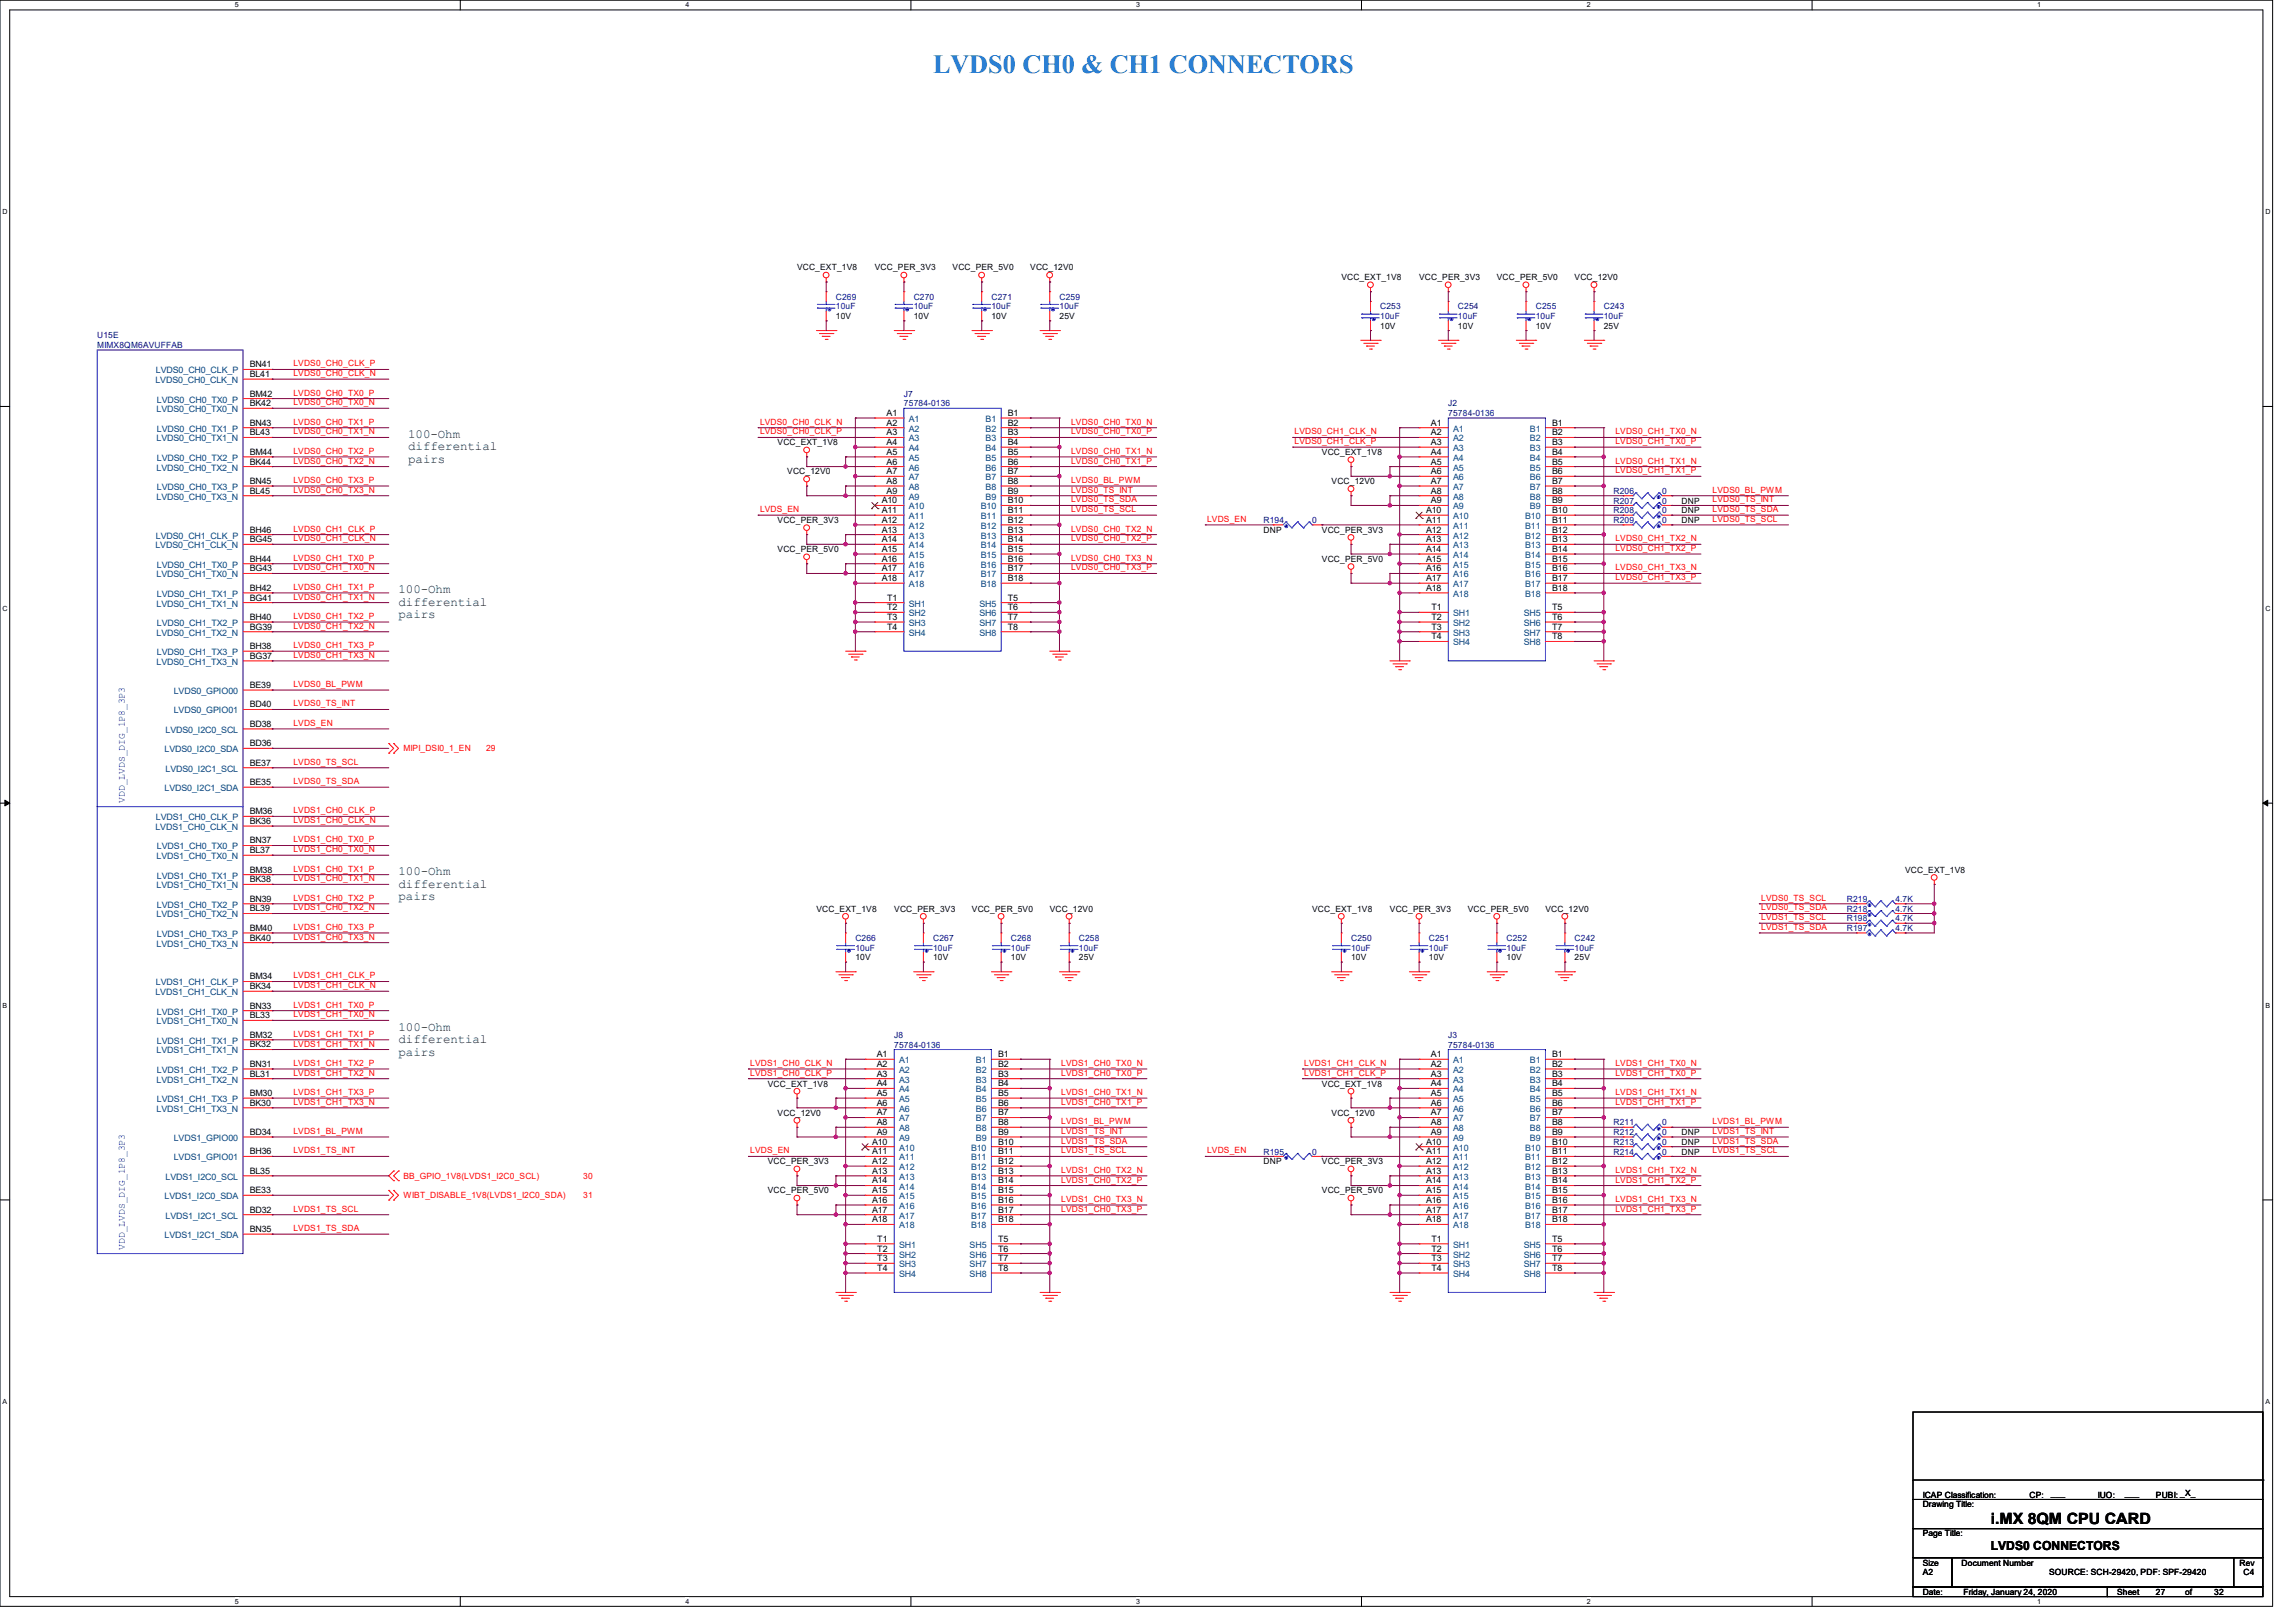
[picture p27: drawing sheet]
<svg xmlns="http://www.w3.org/2000/svg" width="420mm" height="297mm" viewBox="0 0 420 297" stroke-linecap="round" stroke-linejoin="round" font-family="sans-serif">
<defs><g id="words">
<text font-size="4.8" fill="#0080ff" x="170.7" y="13.3">LVDS0 CH0 &amp; CH1 CONNECTORS</text>
<text font-size="2.8" x="364.1" y="278.8">i.MX 8QM CPU CARD</text>
<g font-size="2.3" fill="#008000">
<text x="74.7" y="80.1">100-Ohm</text>
<text x="74.7" y="82.4">differential</text>
<text x="74.7" y="84.7">pairs</text>
<text x="72.9" y="108.6">100-Ohm</text>
<text x="72.9" y="110.9">differential</text>
<text x="72.9" y="113.2">pairs</text>
<text x="72.9" y="160.1">100-Ohm</text>
<text x="72.9" y="162.4">differential</text>
<text x="72.9" y="164.7">pairs</text>
<text x="72.9" y="188.6">100-Ohm</text>
<text x="72.9" y="190.9">differential</text>
<text x="72.9" y="193.2">pairs</text>
</g>
<text font-size="2.3" x="364.1" y="283.6">LVDS0 CONNECTORS</text>
<g font-size="1.8" fill="#00f">
<text x="22.9" y="146.9" transform="rotate(-90 22.9 146.9)">VDD_LVDS_DIG_1P8_3P3</text>
<text x="22.9" y="228.7" transform="rotate(-90 22.9 228.7)">VDD_LVDS_DIG_1P8_3P3</text>
</g>
<g font-size="1.6">
<text x="145.8" y="49.5">VCC_EXT_1V8</text>
<text x="160" y="49.5">VCC_PER_3V3</text>
<text x="174.2" y="49.5">VCC_PER_5V0</text>
<text x="188.5" y="49.5">VCC_12V0</text>
<text x="245.4" y="51.3">VCC_EXT_1V8</text>
<text x="259.6" y="51.3">VCC_PER_3V3</text>
<text x="273.8" y="51.3">VCC_PER_5V0</text>
<text x="288" y="51.3">VCC_12V0</text>
<text x="152.9" y="58.4">10V</text>
<text x="167.1" y="58.4">10V</text>
<text x="181.4" y="58.4">10V</text>
<text x="193.8" y="58.4">25V</text>
<text x="252.5" y="60.2">10V</text>
<text x="266.7" y="60.2">10V</text>
<text x="280.9" y="60.2">10V</text>
<text x="293.4" y="60.2">25V</text>
<text x="45.7" y="69">BL41</text>
<text x="45.7" y="67.2">BN41</text>
<text x="45.7" y="74.3">BK42</text>
<text x="45.7" y="72.6">BM42</text>
<text x="45.7" y="77.9">BN43</text>
<text x="162.2" y="76.1">A1</text>
<text x="162.2" y="77.9">A2</text>
<text x="184.4" y="77.9">B2</text>
<text x="184.4" y="76.1">B1</text>
<text x="261.7" y="77.9">A1</text>
<text x="283.9" y="77.9">B1</text>
<text x="45.7" y="79.7">BL43</text>
<text x="45.7" y="83.2">BM44</text>
<text x="142.2" y="81.5">VCC_EXT_1V8</text>
<text x="162.2" y="79.7">A3</text>
<text x="162.2" y="81.5">A4</text>
<text x="162.2" y="83.2">A5</text>
<text x="184.4" y="83.2">B5</text>
<text x="184.4" y="81.5">B4</text>
<text x="184.4" y="79.7">B3</text>
<text x="241.8" y="83.3">VCC_EXT_1V8</text>
<text x="261.7" y="79.7">A2</text>
<text x="261.7" y="81.5">A3</text>
<text x="261.7" y="83.2">A4</text>
<text x="283.9" y="83.2">B4</text>
<text x="283.9" y="81.5">B3</text>
<text x="283.9" y="79.7">B2</text>
<text x="45.7" y="85">BK44</text>
<text x="45.7" y="88.6">BN45</text>
<text x="144" y="86.8">VCC_12V0</text>
<text x="162.2" y="85">A6</text>
<text x="162.2" y="86.8">A7</text>
<text x="162.2" y="88.6">A8</text>
<text x="184.4" y="88.6">B8</text>
<text x="184.4" y="86.8">B7</text>
<text x="184.4" y="85">B6</text>
<text x="243.6" y="88.6">VCC_12V0</text>
<text x="261.7" y="85">A5</text>
<text x="261.7" y="86.8">A6</text>
<text x="261.7" y="88.6">A7</text>
<text x="283.9" y="88.6">B7</text>
<text x="283.9" y="86.8">B6</text>
<text x="283.9" y="85">B5</text>
<text x="45.7" y="90.3">BL45</text>
<text x="142.2" y="95.7">VCC_PER_3V3</text>
<text x="161.3" y="92.1">A10</text>
<text x="161.3" y="93.9">A11</text>
<text x="161.3" y="95.7">A12</text>
<text x="162.2" y="90.3">A9</text>
<text x="184.4" y="95.7">B12</text>
<text x="184.4" y="93.9">B11</text>
<text x="184.4" y="92.1">B10</text>
<text x="184.4" y="90.3">B9</text>
<text x="260.9" y="93.9">A10</text>
<text x="260.9" y="95.7">A11</text>
<text x="261.7" y="90.3">A8</text>
<text x="261.7" y="92.1">A9</text>
<text x="283.9" y="95.7">B11</text>
<text x="283.9" y="93.9">B10</text>
<text x="283.9" y="92.1">B9</text>
<text x="283.9" y="90.3">B8</text>
<text x="307.6" y="93.9">DNP</text>
<text x="307.6" y="92.2">DNP</text>
<text x="307.6" y="95.7">DNP</text>
<text x="45.7" y="99.2">BG45</text>
<text x="45.7" y="97.5">BH46</text>
<text x="142.2" y="101">VCC_PER_5V0</text>
<text x="161.3" y="97.5">A13</text>
<text x="161.3" y="99.2">A14</text>
<text x="161.3" y="101">A15</text>
<text x="184.4" y="101">B15</text>
<text x="184.4" y="99.2">B14</text>
<text x="184.4" y="97.5">B13</text>
<text x="231.1" y="97.5">DNP</text>
<text x="241.8" y="97.5">VCC_PER_3V3</text>
<text x="260.9" y="97.5">A12</text>
<text x="260.9" y="99.2">A13</text>
<text x="260.9" y="101">A14</text>
<text x="283.9" y="101">B14</text>
<text x="283.9" y="99.2">B13</text>
<text x="283.9" y="97.5">B12</text>
<text x="45.7" y="104.6">BG43</text>
<text x="45.7" y="102.8">BH44</text>
<text x="161.3" y="102.8">A16</text>
<text x="161.3" y="104.6">A17</text>
<text x="161.3" y="106.3">A18</text>
<text x="184.4" y="106.3">B18</text>
<text x="184.4" y="104.6">B17</text>
<text x="184.4" y="102.8">B16</text>
<text x="241.8" y="102.8">VCC_PER_5V0</text>
<text x="260.9" y="102.8">A15</text>
<text x="260.9" y="104.6">A16</text>
<text x="260.9" y="106.3">A17</text>
<text x="283.9" y="106.3">B17</text>
<text x="283.9" y="104.6">B16</text>
<text x="283.9" y="102.8">B15</text>
<text x="45.7" y="109.9">BG41</text>
<text x="45.7" y="108.1">BH42</text>
<text x="45.7" y="113.5">BH40</text>
<text x="162.3" y="109.9">T1</text>
<text x="162.3" y="111.7">T2</text>
<text x="162.3" y="113.5">T3</text>
<text x="184.4" y="109.9">T5</text>
<text x="184.4" y="111.7">T6</text>
<text x="184.4" y="113.5">T7</text>
<text x="260.9" y="108.1">A18</text>
<text x="261.8" y="111.7">T1</text>
<text x="261.8" y="113.5">T2</text>
<text x="283.9" y="108.1">B18</text>
<text x="283.9" y="111.7">T5</text>
<text x="283.9" y="113.5">T6</text>
<text x="45.7" y="115.2">BG39</text>
<text x="45.7" y="118.8">BH38</text>
<text x="162.3" y="115.2">T4</text>
<text x="184.4" y="115.2">T8</text>
<text x="261.8" y="115.2">T3</text>
<text x="261.8" y="117">T4</text>
<text x="283.9" y="115.2">T7</text>
<text x="283.9" y="117">T8</text>
<text x="45.7" y="120.6">BG37</text>
<text x="45.7" y="125.9">BE39</text>
<text x="45.7" y="129.5">BD40</text>
<text x="45.7" y="133">BD38</text>
<text x="45.7" y="136.6">BD36</text>
<text x="45.7" y="140.1">BE37</text>
<text x="45.7" y="143.7">BE35</text>
<text x="45.7" y="149">BM36</text>
<text x="45.7" y="150.8">BK36</text>
<text x="45.7" y="154.3">BN37</text>
<text x="45.7" y="156.1">BL37</text>
<text x="45.7" y="161.5">BK38</text>
<text x="45.7" y="159.7">BM38</text>
<text x="348.5" y="159.7">VCC_EXT_1V8</text>
<text x="45.7" y="166.8">BL39</text>
<text x="45.7" y="165">BN39</text>
<text x="149.4" y="166.8">VCC_EXT_1V8</text>
<text x="163.6" y="166.8">VCC_PER_3V3</text>
<text x="177.8" y="166.8">VCC_PER_5V0</text>
<text x="192" y="166.8">VCC_12V0</text>
<text x="240" y="166.8">VCC_EXT_1V8</text>
<text x="254.3" y="166.8">VCC_PER_3V3</text>
<text x="268.5" y="166.8">VCC_PER_5V0</text>
<text x="282.7" y="166.8">VCC_12V0</text>
<text x="45.7" y="172.1">BK40</text>
<text x="45.7" y="170.4">BM40</text>
<text x="45.7" y="179.2">BM34</text>
<text x="156.5" y="175.7">10V</text>
<text x="170.7" y="175.7">10V</text>
<text x="184.9" y="175.7">10V</text>
<text x="197.4" y="175.7">25V</text>
<text x="247.1" y="175.7">10V</text>
<text x="261.4" y="175.7">10V</text>
<text x="275.6" y="175.7">10V</text>
<text x="288" y="175.7">25V</text>
<text x="45.7" y="181">BK34</text>
<text x="45.7" y="184.6">BN33</text>
<text x="45.7" y="186.4">BL33</text>
<text x="45.7" y="191.7">BK32</text>
<text x="45.7" y="189.9">BM32</text>
<text x="45.7" y="197">BL31</text>
<text x="45.7" y="195.2">BN31</text>
<text x="160.4" y="193.5">A1</text>
<text x="160.4" y="195.2">A2</text>
<text x="160.4" y="197">A3</text>
<text x="182.6" y="197">B3</text>
<text x="182.6" y="195.2">B2</text>
<text x="182.6" y="193.5">B1</text>
<text x="261.7" y="193.5">A1</text>
<text x="261.7" y="195.2">A2</text>
<text x="261.7" y="197">A3</text>
<text x="283.9" y="197">B3</text>
<text x="283.9" y="195.2">B2</text>
<text x="283.9" y="193.5">B1</text>
<text x="45.7" y="202.4">BK30</text>
<text x="45.7" y="200.6">BM30</text>
<text x="140.5" y="198.8">VCC_EXT_1V8</text>
<text x="160.4" y="198.8">A4</text>
<text x="160.4" y="200.6">A5</text>
<text x="160.4" y="202.4">A6</text>
<text x="182.6" y="202.4">B6</text>
<text x="182.6" y="200.6">B5</text>
<text x="182.6" y="198.8">B4</text>
<text x="241.8" y="198.8">VCC_EXT_1V8</text>
<text x="261.7" y="198.8">A4</text>
<text x="261.7" y="200.6">A5</text>
<text x="261.7" y="202.4">A6</text>
<text x="283.9" y="202.4">B6</text>
<text x="283.9" y="200.6">B5</text>
<text x="283.9" y="198.8">B4</text>
<text x="45.7" y="207.7">BD34</text>
<text x="142.2" y="204.2">VCC_12V0</text>
<text x="159.5" y="209.5">A10</text>
<text x="160.4" y="204.1">A7</text>
<text x="160.4" y="205.9">A8</text>
<text x="160.4" y="207.7">A9</text>
<text x="182.6" y="209.5">B10</text>
<text x="182.6" y="207.7">B9</text>
<text x="182.6" y="205.9">B8</text>
<text x="182.6" y="204.1">B7</text>
<text x="243.6" y="204.2">VCC_12V0</text>
<text x="260.9" y="209.5">A10</text>
<text x="261.7" y="204.1">A7</text>
<text x="261.7" y="205.9">A8</text>
<text x="261.7" y="207.7">A9</text>
<text x="283.9" y="209.5">B10</text>
<text x="283.9" y="207.7">B9</text>
<text x="283.9" y="205.9">B8</text>
<text x="283.9" y="204.1">B7</text>
<text x="307.6" y="209.5">DNP</text>
<text x="307.6" y="207.7">DNP</text>
<text x="45.7" y="211.2">BH36</text>
<text x="45.7" y="214.8">BL35</text>
<text x="140.5" y="213.1">VCC_PER_3V3</text>
<text x="159.5" y="211.2">A11</text>
<text x="159.5" y="213">A12</text>
<text x="159.5" y="214.8">A13</text>
<text x="182.6" y="214.8">B13</text>
<text x="182.6" y="213">B12</text>
<text x="182.6" y="211.2">B11</text>
<text x="231.1" y="213.1">DNP</text>
<text x="241.8" y="213.1">VCC_PER_3V3</text>
<text x="260.9" y="211.2">A11</text>
<text x="260.9" y="213">A12</text>
<text x="260.9" y="214.8">A13</text>
<text x="283.9" y="214.8">B13</text>
<text x="283.9" y="213">B12</text>
<text x="283.9" y="211.2">B11</text>
<text x="307.6" y="211.3">DNP</text>
<text x="45.7" y="218.4">BE33</text>
<text x="45.7" y="221.9">BD32</text>
<text x="140.5" y="218.4">VCC_PER_5V0</text>
<text x="159.5" y="216.6">A14</text>
<text x="159.5" y="218.4">A15</text>
<text x="159.5" y="220.1">A16</text>
<text x="159.5" y="221.9">A17</text>
<text x="182.6" y="221.9">B17</text>
<text x="182.6" y="220.1">B16</text>
<text x="182.6" y="218.4">B15</text>
<text x="182.6" y="216.6">B14</text>
<text x="241.8" y="218.4">VCC_PER_5V0</text>
<text x="260.9" y="216.6">A14</text>
<text x="260.9" y="218.4">A15</text>
<text x="260.9" y="220.1">A16</text>
<text x="260.9" y="221.9">A17</text>
<text x="283.9" y="221.9">B17</text>
<text x="283.9" y="220.1">B16</text>
<text x="283.9" y="218.4">B15</text>
<text x="283.9" y="216.6">B14</text>
<text x="45.7" y="225.5">BN35</text>
<text x="159.5" y="223.7">A18</text>
<text x="160.5" y="227.2">T1</text>
<text x="182.6" y="223.7">B18</text>
<text x="182.6" y="227.2">T5</text>
<text x="260.9" y="223.7">A18</text>
<text x="261.8" y="227.2">T1</text>
<text x="283.9" y="223.7">B18</text>
<text x="283.9" y="227.2">T5</text>
<text x="160.5" y="229">T2</text>
<text x="160.5" y="230.8">T3</text>
<text x="160.5" y="232.6">T4</text>
<text x="182.6" y="229">T6</text>
<text x="182.6" y="230.8">T7</text>
<text x="182.6" y="232.6">T8</text>
<text x="261.8" y="229">T2</text>
<text x="261.8" y="230.8">T3</text>
<text x="261.8" y="232.6">T4</text>
<text x="283.9" y="229">T6</text>
<text x="283.9" y="230.8">T7</text>
<text x="283.9" y="232.6">T8</text>
<text x="351.7" y="275.8">Drawing Title:</text>
<text x="351.7" y="274.1">ICAP Classification:</text>
<text x="371.3" y="274.1">CP:</text>
<text x="375.2" y="273.8">___</text>
<text x="383.7" y="274.1">IUO:</text>
<text x="388.7" y="273.8">___</text>
<text x="394.4" y="274.1">PUBI: _X_</text>
<text x="351.7" y="281.2">Page Title:</text>
<text x="351.7" y="286.5">Size</text>
<text x="358.8" y="286.5">Document Number</text>
<text x="409.7" y="286.5">Rev</text>
<text x="351.7" y="291.8">Date:</text>
<text x="351.7" y="288.3">A2</text>
<text x="359.2" y="291.8">Friday, January 24, 2020</text>
<text x="374.8" y="288.3">SOURCE: SCH-29420, PDF: SPF-29420</text>
<text x="387.3" y="291.8">Sheet</text>
<text x="394.4" y="291.8">27</text>
<text x="399.7" y="291.8">of</text>
<text x="405" y="291.8">32</text>
<text x="410.4" y="288.3">C4</text>
</g>
<g font-size="1.6" fill="#000080">
<text x="152.9" y="54.8">C269</text>
<text x="152.9" y="56.6">10uF</text>
<text x="167.1" y="54.8">C270</text>
<text x="167.1" y="56.6">10uF</text>
<text x="181.4" y="54.8">C271</text>
<text x="181.4" y="56.6">10uF</text>
<text x="193.8" y="54.8">C259</text>
<text x="193.8" y="56.6">10uF</text>
<text x="252.5" y="56.6">C253</text>
<text x="252.5" y="58.4">10uF</text>
<text x="266.7" y="56.6">C254</text>
<text x="266.7" y="58.4">10uF</text>
<text x="280.9" y="56.6">C255</text>
<text x="280.9" y="58.4">10uF</text>
<text x="293.4" y="56.6">C243</text>
<text x="293.4" y="58.4">10uF</text>
<text x="17.8" y="63.7">MIMX8QM6AVUFFAB</text>
<text x="17.8" y="61.9">U15E</text>
<text x="165.4" y="72.6">J7</text>
<text x="165.4" y="74.4">75784-0136</text>
<text x="264.9" y="74.4">J2</text>
<text x="264.9" y="76.2">75784-0136</text>
<text x="231.1" y="95.7">R194</text>
<text x="240" y="95.7">0</text>
<text x="295.1" y="90.4">R206</text>
<text x="295.1" y="93.9">R208</text>
<text x="295.1" y="92.2">R207</text>
<text x="295.1" y="95.7">R209</text>
<text x="304" y="90.4">0</text>
<text x="304" y="93.9">0</text>
<text x="304" y="92.2">0</text>
<text x="304" y="95.7">0</text>
<text x="337.8" y="165.1">R219</text>
<text x="337.8" y="166.8">R218</text>
<text x="346.7" y="165.1">4.7K</text>
<text x="346.7" y="166.8">4.7K</text>
<text x="156.5" y="172.2">C266</text>
<text x="156.5" y="173.9">10uF</text>
<text x="170.7" y="172.2">C267</text>
<text x="170.7" y="173.9">10uF</text>
<text x="184.9" y="172.2">C268</text>
<text x="184.9" y="173.9">10uF</text>
<text x="197.4" y="172.2">C258</text>
<text x="197.4" y="173.9">10uF</text>
<text x="247.1" y="172.2">C250</text>
<text x="247.1" y="173.9">10uF</text>
<text x="261.4" y="172.2">C251</text>
<text x="261.4" y="173.9">10uF</text>
<text x="275.6" y="172.2">C252</text>
<text x="275.6" y="173.9">10uF</text>
<text x="288" y="172.2">C242</text>
<text x="288" y="173.9">10uF</text>
<text x="337.8" y="168.6">R198</text>
<text x="337.8" y="170.4">R197</text>
<text x="346.7" y="168.6">4.7K</text>
<text x="346.7" y="170.4">4.7K</text>
<text x="163.6" y="189.9">J8</text>
<text x="163.6" y="191.7">75784-0136</text>
<text x="264.9" y="189.9">J3</text>
<text x="264.9" y="191.7">75784-0136</text>
<text x="295.1" y="209.5">R213</text>
<text x="295.1" y="205.9">R211</text>
<text x="295.1" y="207.7">R212</text>
<text x="304" y="209.5">0</text>
<text x="304" y="205.9">0</text>
<text x="304" y="207.7">0</text>
<text x="231.1" y="211.3">R195</text>
<text x="240" y="211.3">0</text>
<text x="295.1" y="211.3">R214</text>
<text x="304" y="211.3">0</text>
</g>
<g font-size="1.6" fill="#004080">
<text x="28.4" y="70.1">LVDS0_CH0_CLK_N</text>
<text x="28.5" y="68.3">LVDS0_CH0_CLK_P</text>
<text x="28.6" y="75.4">LVDS0_CH0_TX0_N</text>
<text x="28.7" y="73.7">LVDS0_CH0_TX0_P</text>
<text x="166.2" y="77.2">A1</text>
<text x="180.3" y="77.2">B1</text>
<text x="28.6" y="80.8">LVDS0_CH0_TX1_N</text>
<text x="28.7" y="79">LVDS0_CH0_TX1_P</text>
<text x="166.2" y="79">A2</text>
<text x="166.2" y="80.8">A3</text>
<text x="166.2" y="82.6">A4</text>
<text x="180.3" y="82.6">B4</text>
<text x="180.3" y="80.8">B3</text>
<text x="180.3" y="79">B2</text>
<text x="265.8" y="79">A1</text>
<text x="265.8" y="80.8">A2</text>
<text x="265.8" y="82.6">A3</text>
<text x="279.9" y="82.6">B3</text>
<text x="279.9" y="80.8">B2</text>
<text x="279.9" y="79">B1</text>
<text x="28.6" y="86.1">LVDS0_CH0_TX2_N</text>
<text x="28.7" y="84.3">LVDS0_CH0_TX2_P</text>
<text x="28.7" y="89.7">LVDS0_CH0_TX3_P</text>
<text x="166.2" y="84.3">A5</text>
<text x="166.2" y="86.1">A6</text>
<text x="166.2" y="87.9">A7</text>
<text x="166.2" y="89.7">A8</text>
<text x="180.3" y="89.7">B8</text>
<text x="180.3" y="87.9">B7</text>
<text x="180.3" y="86.1">B6</text>
<text x="180.3" y="84.3">B5</text>
<text x="265.8" y="84.3">A4</text>
<text x="265.8" y="86.1">A5</text>
<text x="265.8" y="87.9">A6</text>
<text x="265.8" y="89.7">A7</text>
<text x="279.9" y="89.7">B7</text>
<text x="279.9" y="87.9">B6</text>
<text x="279.9" y="86.1">B5</text>
<text x="279.9" y="84.3">B4</text>
<text x="28.6" y="91.4">LVDS0_CH0_TX3_N</text>
<text x="166.2" y="91.4">A9</text>
<text x="166.2" y="93.2">A10</text>
<text x="166.2" y="95">A11</text>
<text x="179.4" y="95">B11</text>
<text x="179.4" y="93.2">B10</text>
<text x="180.3" y="91.4">B9</text>
<text x="265.8" y="91.4">A8</text>
<text x="265.8" y="93.2">A9</text>
<text x="265.8" y="95">A10</text>
<text x="279" y="95">B10</text>
<text x="279.9" y="93.2">B9</text>
<text x="279.9" y="91.4">B8</text>
<text x="28.4" y="100.3">LVDS0_CH1_CLK_N</text>
<text x="28.5" y="98.6">LVDS0_CH1_CLK_P</text>
<text x="166.2" y="96.8">A12</text>
<text x="166.2" y="98.6">A13</text>
<text x="166.2" y="100.3">A14</text>
<text x="179.4" y="100.3">B14</text>
<text x="179.4" y="98.6">B13</text>
<text x="179.4" y="96.8">B12</text>
<text x="265.8" y="96.8">A11</text>
<text x="265.8" y="98.6">A12</text>
<text x="265.8" y="100.3">A13</text>
<text x="279" y="100.3">B13</text>
<text x="279" y="98.6">B12</text>
<text x="279" y="96.8">B11</text>
<text x="28.6" y="105.7">LVDS0_CH1_TX0_N</text>
<text x="28.7" y="103.9">LVDS0_CH1_TX0_P</text>
<text x="166.2" y="102.1">A15</text>
<text x="166.2" y="103.9">A16</text>
<text x="166.2" y="105.7">A17</text>
<text x="166.2" y="107.4">A18</text>
<text x="179.4" y="107.4">B18</text>
<text x="179.4" y="105.7">B17</text>
<text x="179.4" y="103.9">B16</text>
<text x="179.4" y="102.1">B15</text>
<text x="265.8" y="102.1">A14</text>
<text x="265.8" y="103.9">A15</text>
<text x="265.8" y="105.7">A16</text>
<text x="265.8" y="107.4">A17</text>
<text x="279" y="107.4">B17</text>
<text x="279" y="105.7">B16</text>
<text x="279" y="103.9">B15</text>
<text x="279" y="102.1">B14</text>
<text x="28.6" y="111">LVDS0_CH1_TX1_N</text>
<text x="28.7" y="109.2">LVDS0_CH1_TX1_P</text>
<text x="166.2" y="111">SH1</text>
<text x="166.2" y="112.8">SH2</text>
<text x="179.2" y="111">SH5</text>
<text x="179.2" y="112.8">SH6</text>
<text x="265.8" y="109.2">A18</text>
<text x="265.8" y="112.8">SH1</text>
<text x="278.7" y="112.8">SH5</text>
<text x="279" y="109.2">B18</text>
<text x="28.6" y="116.3">LVDS0_CH1_TX2_N</text>
<text x="28.7" y="114.6">LVDS0_CH1_TX2_P</text>
<text x="28.7" y="119.9">LVDS0_CH1_TX3_P</text>
<text x="166.2" y="114.6">SH3</text>
<text x="166.2" y="116.3">SH4</text>
<text x="179.2" y="114.6">SH7</text>
<text x="179.2" y="116.3">SH8</text>
<text x="265.8" y="114.6">SH2</text>
<text x="265.8" y="116.3">SH3</text>
<text x="265.8" y="118.1">SH4</text>
<text x="278.7" y="114.6">SH6</text>
<text x="278.7" y="116.3">SH7</text>
<text x="278.7" y="118.1">SH8</text>
<text x="28.6" y="121.7">LVDS0_CH1_TX3_N</text>
<text x="31.8" y="127">LVDS0_GPIO00</text>
<text x="31.8" y="130.6">LVDS0_GPIO01</text>
<text x="30.1" y="137.7">LVDS0_I2C0_SDA</text>
<text x="30.3" y="134.1">LVDS0_I2C0_SCL</text>
<text x="30.3" y="141.2">LVDS0_I2C1_SCL</text>
<text x="30.1" y="144.8">LVDS0_I2C1_SDA</text>
<text x="28.4" y="151.9">LVDS1_CH0_CLK_N</text>
<text x="28.5" y="150.1">LVDS1_CH0_CLK_P</text>
<text x="28.7" y="155.5">LVDS1_CH0_TX0_P</text>
<text x="28.6" y="157.2">LVDS1_CH0_TX0_N</text>
<text x="28.7" y="160.8">LVDS1_CH0_TX1_P</text>
<text x="28.6" y="162.6">LVDS1_CH0_TX1_N</text>
<text x="28.6" y="167.9">LVDS1_CH0_TX2_N</text>
<text x="28.7" y="166.1">LVDS1_CH0_TX2_P</text>
<text x="28.6" y="173.2">LVDS1_CH0_TX3_N</text>
<text x="28.7" y="171.5">LVDS1_CH0_TX3_P</text>
<text x="28.4" y="182.1">LVDS1_CH1_CLK_N</text>
<text x="28.5" y="180.3">LVDS1_CH1_CLK_P</text>
<text x="28.7" y="185.7">LVDS1_CH1_TX0_P</text>
<text x="28.6" y="187.5">LVDS1_CH1_TX0_N</text>
<text x="28.7" y="191">LVDS1_CH1_TX1_P</text>
<text x="28.6" y="192.8">LVDS1_CH1_TX1_N</text>
<text x="28.7" y="196.3">LVDS1_CH1_TX2_P</text>
<text x="164.5" y="194.6">A1</text>
<text x="164.5" y="196.3">A2</text>
<text x="178.5" y="196.3">B2</text>
<text x="178.5" y="194.6">B1</text>
<text x="265.8" y="194.6">A1</text>
<text x="265.8" y="196.3">A2</text>
<text x="279.9" y="196.3">B2</text>
<text x="279.9" y="194.6">B1</text>
<text x="28.6" y="198.1">LVDS1_CH1_TX2_N</text>
<text x="28.6" y="203.5">LVDS1_CH1_TX3_N</text>
<text x="28.7" y="201.7">LVDS1_CH1_TX3_P</text>
<text x="164.5" y="198.1">A3</text>
<text x="164.5" y="199.9">A4</text>
<text x="164.5" y="201.7">A5</text>
<text x="164.5" y="203.5">A6</text>
<text x="178.5" y="203.5">B6</text>
<text x="178.5" y="201.7">B5</text>
<text x="178.5" y="199.9">B4</text>
<text x="178.5" y="198.1">B3</text>
<text x="265.8" y="198.1">A3</text>
<text x="265.8" y="199.9">A4</text>
<text x="265.8" y="201.7">A5</text>
<text x="265.8" y="203.5">A6</text>
<text x="279.9" y="203.5">B6</text>
<text x="279.9" y="201.7">B5</text>
<text x="279.9" y="199.9">B4</text>
<text x="279.9" y="198.1">B3</text>
<text x="31.8" y="208.8">LVDS1_GPIO00</text>
<text x="164.5" y="205.2">A7</text>
<text x="164.5" y="207">A8</text>
<text x="164.5" y="208.8">A9</text>
<text x="178.5" y="208.8">B9</text>
<text x="178.5" y="207">B8</text>
<text x="178.5" y="205.2">B7</text>
<text x="265.8" y="205.2">A7</text>
<text x="265.8" y="207">A8</text>
<text x="265.8" y="208.8">A9</text>
<text x="279.9" y="208.8">B9</text>
<text x="279.9" y="207">B8</text>
<text x="279.9" y="205.2">B7</text>
<text x="30.3" y="215.9">LVDS1_I2C0_SCL</text>
<text x="31.8" y="212.3">LVDS1_GPIO01</text>
<text x="164.5" y="210.6">A10</text>
<text x="164.5" y="212.3">A11</text>
<text x="164.5" y="214.1">A12</text>
<text x="164.5" y="215.9">A13</text>
<text x="177.6" y="215.9">B13</text>
<text x="177.6" y="214.1">B12</text>
<text x="177.6" y="212.3">B11</text>
<text x="177.6" y="210.6">B10</text>
<text x="265.8" y="210.6">A10</text>
<text x="265.8" y="212.3">A11</text>
<text x="265.8" y="214.1">A12</text>
<text x="265.8" y="215.9">A13</text>
<text x="279" y="215.9">B13</text>
<text x="279" y="214.1">B12</text>
<text x="279" y="212.3">B11</text>
<text x="279" y="210.6">B10</text>
<text x="30.1" y="219.5">LVDS1_I2C0_SDA</text>
<text x="164.5" y="217.7">A14</text>
<text x="164.5" y="219.5">A15</text>
<text x="164.5" y="221.2">A16</text>
<text x="177.6" y="221.2">B16</text>
<text x="177.6" y="219.5">B15</text>
<text x="177.6" y="217.7">B14</text>
<text x="265.8" y="217.7">A14</text>
<text x="265.8" y="219.5">A15</text>
<text x="265.8" y="221.2">A16</text>
<text x="279" y="221.2">B16</text>
<text x="279" y="219.5">B15</text>
<text x="279" y="217.7">B14</text>
<text x="30.1" y="226.6">LVDS1_I2C1_SDA</text>
<text x="30.3" y="223">LVDS1_I2C1_SCL</text>
<text x="164.5" y="223">A17</text>
<text x="164.5" y="224.8">A18</text>
<text x="177.6" y="224.8">B18</text>
<text x="177.6" y="223">B17</text>
<text x="265.8" y="223">A17</text>
<text x="265.8" y="224.8">A18</text>
<text x="279" y="224.8">B18</text>
<text x="279" y="223">B17</text>
<text x="164.5" y="228.3">SH1</text>
<text x="164.5" y="230.1">SH2</text>
<text x="164.5" y="231.9">SH3</text>
<text x="164.5" y="233.7">SH4</text>
<text x="177.4" y="228.3">SH5</text>
<text x="177.4" y="230.1">SH6</text>
<text x="177.4" y="231.9">SH7</text>
<text x="177.4" y="233.7">SH8</text>
<text x="265.8" y="228.3">SH1</text>
<text x="265.8" y="230.1">SH2</text>
<text x="265.8" y="231.9">SH3</text>
<text x="265.8" y="233.7">SH4</text>
<text x="278.7" y="228.3">SH5</text>
<text x="278.7" y="230.1">SH6</text>
<text x="278.7" y="231.9">SH7</text>
<text x="278.7" y="233.7">SH8</text>
</g>
<g font-size="1.6" fill="#f00">
<text x="53.7" y="67.1">LVDS0_CH0_CLK_P</text>
<text x="53.7" y="68.8">LVDS0_CH0_CLK_N</text>
<text x="53.7" y="72.4">LVDS0_CH0_TX0_P</text>
<text x="53.7" y="74.2">LVDS0_CH0_TX0_N</text>
<text x="53.7" y="77.7">LVDS0_CH0_TX1_P</text>
<text x="139" y="77.7">LVDS0_CH0_CLK_N</text>
<text x="195.9" y="77.7">LVDS0_CH0_TX0_N</text>
<text x="53.7" y="79.5">LVDS0_CH0_TX1_N</text>
<text x="53.7" y="83.1">LVDS0_CH0_TX2_P</text>
<text x="139" y="79.5">LVDS0_CH0_CLK_P</text>
<text x="195.9" y="79.5">LVDS0_CH0_TX0_P</text>
<text x="195.9" y="83.1">LVDS0_CH0_TX1_N</text>
<text x="236.8" y="79.5">LVDS0_CH1_CLK_N</text>
<text x="236.8" y="81.3">LVDS0_CH1_CLK_P</text>
<text x="295.5" y="79.5">LVDS0_CH1_TX0_N</text>
<text x="295.5" y="81.3">LVDS0_CH1_TX0_P</text>
<text x="53.7" y="84.8">LVDS0_CH0_TX2_N</text>
<text x="53.7" y="88.4">LVDS0_CH0_TX3_P</text>
<text x="195.9" y="84.8">LVDS0_CH0_TX1_P</text>
<text x="195.9" y="88.4">LVDS0_BL_PWM</text>
<text x="295.5" y="84.8">LVDS0_CH1_TX1_N</text>
<text x="295.5" y="86.6">LVDS0_CH1_TX1_P</text>
<text x="53.7" y="90.2">LVDS0_CH0_TX3_N</text>
<text x="139" y="93.7">LVDS_EN</text>
<text x="195.9" y="90.2">LVDS0_TS_INT</text>
<text x="195.9" y="91.9">LVDS0_TS_SDA</text>
<text x="195.9" y="93.7">LVDS0_TS_SCL</text>
<text x="220.8" y="95.5">LVDS_EN</text>
<text x="313.3" y="90.2">LVDS0_BL_PWM</text>
<text x="313.3" y="91.9">LVDS0_TS_INT</text>
<text x="313.3" y="93.7">LVDS0_TS_SDA</text>
<text x="313.3" y="95.5">LVDS0_TS_SCL</text>
<text x="53.7" y="97.3">LVDS0_CH1_CLK_P</text>
<text x="53.7" y="99.1">LVDS0_CH1_CLK_N</text>
<text x="195.9" y="97.3">LVDS0_CH0_TX2_N</text>
<text x="195.9" y="99.1">LVDS0_CH0_TX2_P</text>
<text x="295.5" y="99.1">LVDS0_CH1_TX2_N</text>
<text x="295.5" y="100.8">LVDS0_CH1_TX2_P</text>
<text x="53.7" y="102.6">LVDS0_CH1_TX0_P</text>
<text x="53.7" y="104.4">LVDS0_CH1_TX0_N</text>
<text x="53.7" y="107.9">LVDS0_CH1_TX1_P</text>
<text x="195.9" y="102.6">LVDS0_CH0_TX3_N</text>
<text x="195.9" y="104.4">LVDS0_CH0_TX3_P</text>
<text x="295.5" y="104.4">LVDS0_CH1_TX3_N</text>
<text x="295.5" y="106.2">LVDS0_CH1_TX3_P</text>
<text x="53.7" y="109.7">LVDS0_CH1_TX1_N</text>
<text x="53.7" y="113.3">LVDS0_CH1_TX2_P</text>
<text x="53.7" y="115.1">LVDS0_CH1_TX2_N</text>
<text x="53.7" y="118.6">LVDS0_CH1_TX3_P</text>
<text x="53.7" y="120.4">LVDS0_CH1_TX3_N</text>
<text x="53.7" y="125.7">LVDS0_BL_PWM</text>
<text x="53.7" y="129.3">LVDS0_TS_INT</text>
<text x="53.7" y="132.8">LVDS_EN</text>
<text x="73.8" y="137.5">MIPI_DSI0_1_EN</text>
<text x="88.9" y="137.5">29</text>
<text x="53.7" y="143.5">LVDS0_TS_SDA</text>
<text x="53.7" y="140">LVDS0_TS_SCL</text>
<text x="53.7" y="148.8">LVDS1_CH0_CLK_P</text>
<text x="53.7" y="150.6">LVDS1_CH0_CLK_N</text>
<text x="53.7" y="154.2">LVDS1_CH0_TX0_P</text>
<text x="53.7" y="156">LVDS1_CH0_TX0_N</text>
<text x="53.7" y="159.5">LVDS1_CH0_TX1_P</text>
<text x="53.7" y="161.3">LVDS1_CH0_TX1_N</text>
<text x="53.7" y="164.8">LVDS1_CH0_TX2_P</text>
<text x="53.7" y="166.6">LVDS1_CH0_TX2_N</text>
<text x="322.2" y="164.8">LVDS0_TS_SCL</text>
<text x="322.2" y="166.6">LVDS0_TS_SDA</text>
<text x="53.7" y="170.2">LVDS1_CH0_TX3_P</text>
<text x="53.7" y="172">LVDS1_CH0_TX3_N</text>
<text x="322.2" y="168.4">LVDS1_TS_SCL</text>
<text x="322.2" y="170.2">LVDS1_TS_SDA</text>
<text x="53.7" y="179.1">LVDS1_CH1_CLK_P</text>
<text x="53.7" y="180.8">LVDS1_CH1_CLK_N</text>
<text x="53.7" y="184.4">LVDS1_CH1_TX0_P</text>
<text x="53.7" y="186.2">LVDS1_CH1_TX0_N</text>
<text x="53.7" y="189.7">LVDS1_CH1_TX1_P</text>
<text x="53.7" y="191.5">LVDS1_CH1_TX1_N</text>
<text x="53.7" y="195.1">LVDS1_CH1_TX2_P</text>
<text x="53.7" y="196.8">LVDS1_CH1_TX2_N</text>
<text x="137.2" y="195.1">LVDS1_CH0_CLK_N</text>
<text x="137.2" y="196.8">LVDS1_CH0_CLK_P</text>
<text x="194.1" y="195.1">LVDS1_CH0_TX0_N</text>
<text x="194.1" y="196.8">LVDS1_CH0_TX0_P</text>
<text x="238.6" y="195.1">LVDS1_CH1_CLK_N</text>
<text x="238.6" y="196.8">LVDS1_CH1_CLK_P</text>
<text x="295.5" y="195.1">LVDS1_CH1_TX0_N</text>
<text x="295.5" y="196.8">LVDS1_CH1_TX0_P</text>
<text x="53.7" y="200.4">LVDS1_CH1_TX3_P</text>
<text x="53.7" y="202.2">LVDS1_CH1_TX3_N</text>
<text x="194.1" y="200.4">LVDS1_CH0_TX1_N</text>
<text x="194.1" y="202.2">LVDS1_CH0_TX1_P</text>
<text x="295.5" y="200.4">LVDS1_CH1_TX1_N</text>
<text x="295.5" y="202.2">LVDS1_CH1_TX1_P</text>
<text x="53.7" y="207.5">LVDS1_BL_PWM</text>
<text x="194.1" y="205.7">LVDS1_BL_PWM</text>
<text x="194.1" y="207.5">LVDS1_TS_INT</text>
<text x="194.1" y="209.3">LVDS1_TS_SDA</text>
<text x="313.3" y="205.7">LVDS1_BL_PWM</text>
<text x="313.3" y="207.5">LVDS1_TS_INT</text>
<text x="313.3" y="209.3">LVDS1_TS_SDA</text>
<text x="53.7" y="211.1">LVDS1_TS_INT</text>
<text x="73.8" y="215.7">BB_GPIO_1V8(LVDS1_I2C0_SCL)</text>
<text x="106.7" y="215.7">30</text>
<text x="137.2" y="211.1">LVDS_EN</text>
<text x="194.1" y="211.1">LVDS1_TS_SCL</text>
<text x="194.1" y="214.6">LVDS1_CH0_TX2_N</text>
<text x="220.8" y="211.1">LVDS_EN</text>
<text x="295.5" y="214.6">LVDS1_CH1_TX2_N</text>
<text x="313.3" y="211.1">LVDS1_TS_SCL</text>
<text x="53.7" y="221.7">LVDS1_TS_SCL</text>
<text x="73.8" y="219.3">WIBT_DISABLE_1V8(LVDS1_I2C0_SDA)</text>
<text x="106.7" y="219.3">31</text>
<text x="194.1" y="216.4">LVDS1_CH0_TX2_P</text>
<text x="194.1" y="220">LVDS1_CH0_TX3_N</text>
<text x="194.1" y="221.7">LVDS1_CH0_TX3_P</text>
<text x="295.5" y="216.4">LVDS1_CH1_TX2_P</text>
<text x="295.5" y="220">LVDS1_CH1_TX3_N</text>
<text x="295.5" y="221.7">LVDS1_CH1_TX3_P</text>
<text x="53.7" y="225.3">LVDS1_TS_SDA</text>
</g>
<g font-size="1.3">
<text x="43" y="1.4">5</text>
<text x="125.4" y="1.4">4</text>
<text x="207.8" y="1.4">3</text>
<text x="290.2" y="1.4">2</text>
<text x="372.7" y="1.4">1</text>
<text x=".5" y="39.2">D</text>
<text x="414.4" y="39.2">D</text>
<text x=".5" y="111.8">C</text>
<text x="414.4" y="111.8">C</text>
<text x=".5" y="184.4">B</text>
<text x="414.4" y="184.4">B</text>
<text x=".5" y="257">A</text>
<text x="414.4" y="257">A</text>
<text x="43" y="293.5">5</text>
<text x="125.4" y="293.5">4</text>
<text x="207.8" y="293.5">3</text>
<text x="290.2" y="293.5">2</text>
<text x="372.7" y="293.5">1</text>
</g>
</g></defs>
<path d="M0 0h415.7v294h-415.7zM1.8 1.8h412.1v290.4h-412.1z" fill="none" stroke="#000" stroke-width=".18"/>
<g fill="#fff">
<path d="M43 .2h.6v1.4h-.6z"/>
<path d="M43 292.4h.6v1.4h-.6z"/>
</g>
<path d="M84.2 0v1.8M84.2 292.2v1.8" fill="none" stroke="#000" stroke-width=".18"/>
<g fill="#fff">
<path d="M125.4 .2h.7v1.4h-.7z"/>
<path d="M125.4 292.4h.7v1.4h-.7z"/>
</g>
<path d="M166.6 0v1.8M166.6 292.2v1.8" fill="none" stroke="#000" stroke-width=".18"/>
<g fill="#fff">
<path d="M207.8 .2h.7v1.4h-.7z"/>
<path d="M207.8 292.4h.7v1.4h-.7z"/>
</g>
<path d="M249 0v1.8M249 292.2v1.8" fill="none" stroke="#000" stroke-width=".18"/>
<g fill="#fff">
<path d="M290.2 .2h.7v1.4h-.7z"/>
<path d="M290.2 292.4h.7v1.4h-.7z"/>
</g>
<path d="M331.5 0v1.8M331.5 292.2v1.8" fill="none" stroke="#000" stroke-width=".18"/>
<g fill="#fff">
<path d="M372.7 .2h.6v1.4h-.6z"/>
<path d="M372.7 292.4h.6v1.4h-.6z"/>
<path d="M.5 38.1h.9v1.4h-.9z"/>
<path d="M414.4 38.1h.9v1.4h-.9z"/>
<path d="M.5 110.7h.9v1.4h-.9z"/>
<path d="M414.4 110.7h.9v1.4h-.9z"/>
</g>
<path d="M0 74.4h1.8M413.9 74.4h1.8" fill="none" stroke="#000" stroke-width=".18"/>
<g fill="#fff">
<path d="M.5 183.3h.8v1.4h-.8z"/>
<path d="M414.4 183.3h.8v1.4h-.8z"/>
</g>
<path d="M0 147h1.8M413.9 147h1.8" fill="none" stroke="#000" stroke-width=".18"/>
<path d="M.9 146.4l.9 .6-.9 .5zM413.9 147l.9-.6v1.1z" fill="#000" stroke="#000" stroke-width=".18"/>
<g fill="#fff">
<path d="M.5 255.9h.8v1.4h-.8z"/>
<path d="M414.4 255.9h.8v1.4h-.8z"/>
</g>
<path d="M0 219.6h1.8M413.9 219.6h1.8M349.9 258.4h64v16h-64zM349.9 274.4h64v5.3h-64zM349.9 279.7h64v5.4h-64zM349.9 270.8h64M413.9 270.8h.1M349.9 285.1h7.1v5.3h-7.1zM349.9 290.4h35.6v1.8h-35.6zM357 285.1h51.6v5.3h-51.6zM385.5 290.4h28.4v1.8h-28.4zM408.6 285.1h5.3v5.3h-5.3z" fill="none" stroke="#000" stroke-width=".18"/>
<g fill="none" stroke="#f00" stroke-width=".18">
<path d="M151.1 51.6h.1M151.1 58.7h.1M151.1 53.4h.1M151.1 50.9v.7M151.1 53.4v1.8M151.1 56.9v1.8M165.4 51.6h.1M165.4 58.7h.1M165.4 53.4h.1M165.4 50.9v.7M165.4 53.4v1.8M165.4 56.9v1.8"/>
<path d="M179.6 51.6h.1M179.6 58.7h.1M179.6 53.4h.1M179.6 50.9v.7M179.6 53.4v1.8M179.6 56.9v1.8M192 51.6h.1M192 58.7h.1M192 53.4h.1M192 50.9v.7M192 53.4v1.8M192 56.9v1.8"/>
<path d="M250.7 53.4h.1M250.7 55.2h.1M250.7 52.7v.7M250.7 55.2v1.7M250.7 58.7v1.8M264.9 53.4h.1M264.9 55.2h.1M264.9 52.7v.7M264.9 55.2v1.7M264.9 58.7v1.8M279.1 53.4h.1M279.1 55.2h.1"/>
<path d="M279.1 52.7v.7M279.1 55.2v1.7M279.1 58.7v1.8M291.6 53.4h.1M291.6 55.2h.1M291.6 52.7v.7M291.6 55.2v1.7M291.6 58.7v1.8M44.4 69.4h5.4M44.4 67.6h5.4M44.4 74.7h5.4M44.4 72.9h5.4"/>
<path d="M44.4 78.3h5.4M49.8 69.4h.1M49.8 67.6h.1M49.8 74.7h.1M49.8 72.9h.1M49.8 78.3h.1M149.4 60.5h3.5M149.9 61h2.5M150.4 61.6h.1M150.4 61.6h1.4M151 62.1h.3M151.3 62.1h.1"/>
<path d="M152.4 61h.1M152.9 60.5h.1M160 76.5h.1M160 78.3h.1M160 78.3h5.4M160 76.5h5.4M163.6 60.5h3.5M164.1 61h2.5M164.6 61.6h.1M164.6 61.6h1.5M165.2 62.1h.3M165.5 62.1h.1"/>
<path d="M166.6 61h.1M167.1 60.5h.1M177.8 60.5h3.6M178.4 61h2.4M178.9 61.6h.1M178.9 61.6h1.4M179.4 62.1h.3M179.7 62.1h.1M180.8 61h.1M181.4 60.5h.1M183.1 78.3h5.4M183.1 76.5h5.4"/>
<path d="M188.5 78.3h.1M188.5 76.5h.1M190.2 60.5h3.6M190.8 61h2.5M191.3 61.6h.1M191.3 61.6h1.4M191.9 62.1h.3M192.2 62.1h.1M193.3 61h.1M193.8 60.5h.1M248.9 62.3h3.6M249.5 62.8h2.4"/>
<path d="M250 63.3h.1M250 63.3h1.4M250.5 63.9h.4M250.7 60.5h.1M250.9 63.9h.1M251.9 62.8h.1M252.5 62.3h.1M259.6 78.3h.1M259.6 78.3h5.3M263.1 62.3h3.6M263.7 62.8h2.4M264.2 63.3h.1"/>
<path d="M264.2 63.3h1.4M264.8 63.9h.3M264.9 60.5h.1M265.1 63.9h.1M266.1 62.8h.1M266.7 62.3h.1M277.4 62.3h3.5M277.9 62.8h2.5M278.4 63.3h.1M278.4 63.3h1.5M279 63.9h.3M279.1 60.5h.1"/>
<path d="M279.3 63.9h.1M280.4 62.8h.1M280.9 62.3h.1M282.7 78.3h5.3M288 78.3h.1M289.8 62.3h3.6M290.4 62.8h2.4M290.9 63.3h.1M290.9 63.3h1.4M291.4 63.9h.4M291.6 60.5h.1M291.8 63.9h.1"/>
<path d="M292.8 62.8h.1M293.4 62.3h.1M44.4 80.1h5.4M44.4 85.4h5.4M44.4 83.6h5.4M44.4 90.7h5.4M44.4 88.9h5.4M44.4 99.6h5.4M44.4 97.8h5.4M49.8 80.1h.1M49.8 85.4h.1M49.8 83.6h.1"/>
<path d="M49.8 90.7h.1M49.8 88.9h.1M49.8 99.6h.1M49.8 97.8h.1M147.6 83.6h.1M147.6 97.8h.1M147.6 88.9h.1M147.6 82.9v.7M147.6 88.2v.7M147.6 97.1v.7M160 80.1h.1M160 81.8h.1"/>
<path d="M160 83.6h.1M160 85.4h.1M160 87.2h.1M160 88.9h.1M160 90.7h.1M160 92.5h.1M160 94.3h.1M160 96.1h.1M160 97.8h.1M160 99.6h.1M160 80.1h5.4M160 85.4h5.4"/>
<path d="M160 83.6h5.4M160 90.7h5.4M160 88.9h5.4M160 99.6h5.4M160 97.8h5.4M160 94.3h5.4M160 81.8h5.4M160 87.2h5.4M160 92.5h5.4M160 96.1h5.4M183.1 80.1h5.4M183.1 85.4h5.4"/>
<path d="M183.1 83.6h5.4M183.1 90.7h5.4M183.1 88.9h5.4M183.1 99.6h5.4M183.1 97.8h5.4M183.1 94.3h5.4M183.1 81.8h5.4M183.1 87.2h5.4M183.1 92.5h5.4M183.1 96.1h5.4M188.5 99.6h.1M188.5 97.8h.1"/>
<path d="M188.5 96.1h.1M188.5 94.3h.1M188.5 92.5h.1M188.5 90.7h.1M188.5 88.9h.1M188.5 87.2h.1M188.5 85.4h.1M188.5 83.6h.1M188.5 81.8h.1M188.5 80.1h.1M232.9 96.1h.1M232.9 96.1h1.8"/>
<path d="M240 96.1h1.8M241.8 96.1h.1M247.1 85.4h.1M247.1 99.6h.1M247.1 90.7h.1M247.1 84.7v.7M247.1 90v.7M247.1 98.9v.7M259.6 80.1h.1M259.6 81.8h.1M259.6 83.6h.1M259.6 85.4h.1"/>
<path d="M259.6 87.2h.1M259.6 88.9h.1M259.6 90.7h.1M259.6 92.5h.1M259.6 94.3h.1M259.6 96.1h.1M259.6 97.8h.1M259.6 99.6h.1M259.6 80.1h5.3M259.6 85.4h5.3M259.6 83.6h5.3M259.6 90.7h5.3"/>
<path d="M259.6 88.9h5.3M259.6 99.6h5.3M259.6 97.8h5.3M259.6 94.3h5.3M259.6 81.8h5.3M259.6 87.2h5.3M259.6 92.5h5.3M259.6 96.1h5.3M282.7 80.1h5.3M282.7 85.4h5.3M282.7 83.6h5.3M282.7 90.7h5.3"/>
<path d="M282.7 88.9h5.3M282.7 99.6h5.3M282.7 97.8h5.3M282.7 94.3h5.3M282.7 81.8h5.3M282.7 87.2h5.3M282.7 92.5h5.3M282.7 96.1h5.3M288 99.6h.1M288 97.8h.1M288 96.1h.1M288 94.3h.1"/>
<path d="M288 92.5h.1M288 90.7h.1M288 88.9h.1M288 87.2h.1M288 85.4h.1M288 83.6h.1M288 81.8h.1M288 80.1h.1M296.9 90.7h.1M296.9 94.3h.1M296.9 92.5h.1M296.9 96.1h.1"/>
<path d="M296.9 90.7h1.8M296.9 94.3h1.8M296.9 92.5h1.8M296.9 96.1h1.8M304 90.7h1.8M304 94.3h1.8M304 92.5h1.8M304 96.1h1.8M305.8 90.7h.1M305.8 94.3h.1M305.8 92.5h.1M305.8 96.1h.1"/>
<path d="M44.4 119.2h5.4M44.4 104.9h5.4M44.4 103.2h5.4M44.4 110.3h5.4M44.4 108.5h5.4M44.4 115.6h5.4M44.4 113.8h5.4M49.8 104.9h.1M49.8 103.2h.1M49.8 110.3h.1M49.8 108.5h.1M49.8 115.6h.1"/>
<path d="M49.8 113.8h.1M49.8 119.2h.1M147.6 103.2h.1M147.6 102.4v.8M154.7 119.2h3.5M155.2 119.7h2.5M157.7 119.7h.1M158.2 119.2h.1M160 101.4h.1M160 103.2h.1M160 104.9h.1M160 106.7h.1"/>
<path d="M160 110.3h.1M160 112.1h.1M160 113.8h.1M160 115.6h.1M160 104.9h5.4M160 103.2h5.4M160 110.3h5.4M160 115.6h5.4M160 113.8h5.4M160 101.4h5.4M160 106.7h5.4M160 112.1h5.4"/>
<path d="M183.1 104.9h5.4M183.1 103.2h5.4M183.1 110.3h5.4M183.1 115.6h5.4M183.1 113.8h5.4M183.1 101.4h5.4M183.1 106.7h5.4M183.1 112.1h5.4M188.5 106.7h.1M188.5 104.9h.1M188.5 103.2h.1M188.5 101.4h.1"/>
<path d="M188.5 110.3h.1M188.5 112.1h.1M188.5 113.8h.1M188.5 115.6h.1M192 119.2h3.6M192.6 119.7h2.4M195 119.7h.1M195.6 119.2h.1M247.1 104.9h.1M247.1 104.2v.7M259.6 101.4h.1M259.6 103.2h.1"/>
<path d="M259.6 104.9h.1M259.6 106.7h.1M259.6 108.5h.1M259.6 112.1h.1M259.6 113.8h.1M259.6 115.6h.1M259.6 117.4h.1M259.6 104.9h5.3M259.6 103.2h5.3M259.6 108.5h5.3M259.6 115.6h5.3M259.6 113.8h5.3"/>
<path d="M259.6 101.4h5.3M259.6 106.7h5.3M259.6 112.1h5.3M259.6 117.4h5.3M282.7 104.9h5.3M282.7 103.2h5.3M282.7 108.5h5.3M282.7 115.6h5.3M282.7 113.8h5.3M282.7 101.4h5.3M282.7 106.7h5.3M282.7 112.1h5.3"/>
<path d="M282.7 117.4h5.3M288 108.5h.1M288 106.7h.1M288 104.9h.1M288 103.2h.1M288 101.4h.1M288 112.1h.1M288 113.8h.1M288 115.6h.1M288 117.4h.1M44.4 120.9h5.4M44.4 126.3h5.4"/>
<path d="M44.4 129.8h5.4M44.4 133.4h5.4M44.4 136.9h5.4M49.8 120.9h.1M49.8 126.3h.1M49.8 129.8h.1M49.8 133.4h.1M49.8 136.9h.1M71.1 137.8h.1M71.1 136.1h.1M71.1 136.1l.9 .8-.9 .9M72 136.1h.1"/>
<path d="M72 137.8h.1M72 136.1l.9 .8-.9 .9M155.7 120.2h.1M155.7 120.2h1.5M156.3 120.8h.3M156.6 120.8h.1M193.1 120.2h.1M193.1 120.2h1.4M193.6 120.8h.4M194 120.8h.1M254.3 120.9h3.5M254.8 121.5h2.5"/>
<path d="M255.3 122h.1M255.3 122h1.5M255.9 122.6h.3M256.2 122.6h.1M257.3 121.5h.1M257.8 120.9h.1M291.6 120.9h3.5M292.1 121.5h2.5M292.7 122h.1M292.7 122h1.4M293.2 122.6h.3M293.5 122.6h.1"/>
<path d="M294.6 121.5h.1M295.1 120.9h.1M44.4 140.5h5.4M44.4 144.1h5.4M44.4 151.2h5.4M44.4 149.4h5.4M44.4 156.5h5.4M44.4 154.7h5.4M49.8 140.5h.1M49.8 144.1h.1M49.8 151.2h.1M49.8 149.4h.1"/>
<path d="M49.8 156.5h.1M49.8 154.7h.1M44.4 161.8h5.4M44.4 160.1h5.4M44.4 167.2h5.4M44.4 165.4h5.4M44.4 172.5h5.4M44.4 170.7h5.4M44.4 179.6h5.4M49.8 161.8h.1M49.8 160.1h.1M49.8 167.2h.1"/>
<path d="M49.8 165.4h.1M49.8 172.5h.1M49.8 170.7h.1M49.8 179.6h.1M152.9 177.8h3.6M153.5 178.4h2.4M154 178.9h.1M154 178.9h1.4M154.5 179.5h.4M154.7 169h.1M154.7 176.1h.1M154.7 170.7h.1"/>
<path d="M154.7 168.2v.8M154.7 170.7v1.8M154.7 174.3v1.8M154.9 179.5h.1M155.9 178.4h.1M156.5 177.8h.1M167.1 177.8h3.6M167.7 178.4h2.4M168.2 178.9h.1M168.2 178.9h1.4M168.7 179.5h.4M168.9 169h.1"/>
<path d="M168.9 176.1h.1M168.9 170.7h.1M168.9 168.2v.8M168.9 170.7v1.8M168.9 174.3v1.8M169.1 179.5h.1M170.1 178.4h.1M170.7 177.8h.1M181.4 177.8h3.5M181.9 178.4h2.5M182.4 178.9h.1M182.4 178.9h1.5"/>
<path d="M183 179.5h.3M183.1 169h.1M183.1 176.1h.1M183.1 170.7h.1M183.1 168.2v.8M183.1 170.7v1.8M183.1 174.3v1.8M183.3 179.5h.1M184.4 178.4h.1M184.9 177.8h.1M193.8 177.8h3.6M194.4 178.4h2.4"/>
<path d="M194.9 178.9h.1M194.9 178.9h1.4M195.4 179.5h.3M195.6 169h.1M195.6 176.1h.1M195.6 170.7h.1M195.6 168.2v.8M195.6 170.7v1.8M195.6 174.3v1.8M195.7 179.5h.1M196.8 178.4h.1M197.4 177.8h.1"/>
<path d="M243.6 177.8h3.5M244.1 178.4h2.5M244.6 178.9h.1M244.6 178.9h1.5M245.2 179.5h.3M245.4 169h.1M245.4 176.1h.1M245.4 170.7h.1M245.4 168.2v.8M245.4 170.7v1.8M245.4 174.3v1.8M245.5 179.5h.1"/>
<path d="M246.6 178.4h.1M247.1 177.8h.1M257.8 177.8h3.6M258.4 178.4h2.4M258.9 178.9h.1M258.9 178.9h1.4M259.4 179.5h.4M259.6 169h.1M259.6 176.1h.1M259.6 170.7h.1M259.6 168.2v.8M259.6 170.7v1.8"/>
<path d="M259.6 174.3v1.8M259.8 179.5h.1M260.8 178.4h.1M261.4 177.8h.1M272 177.8h3.6M272.6 178.4h2.4M273.1 178.9h.1M273.1 178.9h1.4M273.6 179.5h.4M273.8 169h.1M273.8 176.1h.1M273.8 170.7h.1"/>
<path d="M273.8 168.2v.8M273.8 170.7v1.8M273.8 174.3v1.8M274 179.5h.1M275 178.4h.1M275.6 177.8h.1M284.5 177.8h3.5M285 178.4h2.5M285.5 178.9h.1M285.5 178.9h1.5M286.1 179.5h.3M286.3 169h.1"/>
<path d="M286.3 176.1h.1M286.3 170.7h.1M286.3 168.2v.8M286.3 170.7v1.8M286.3 174.3v1.8M286.4 179.5h.1M287.5 178.4h.1M288 177.8h.1M339.6 165.4h.1M339.6 167.2h.1M339.6 169h.1M339.6 170.7h.1"/>
<path d="M339.6 167.2h1.8M339.6 165.4h1.8M339.6 170.7h1.8M339.6 169h1.8M346.7 167.2h1.8M346.7 165.4h1.8M346.7 170.7h1.8M346.7 169h1.8M348.5 165.4h.1M348.5 167.2h.1M348.5 169h.1M348.5 170.7h.1"/>
<path d="M353.8 161.8h.1M353.8 161.1v.7M44.4 195.6h5.4M44.4 197.4h5.4M44.4 181.4h5.4M44.4 186.7h5.4M44.4 185h5.4M44.4 192.1h5.4M44.4 190.3h5.4M49.8 181.4h.1M49.8 186.7h.1M49.8 185h.1"/>
<path d="M49.8 192.1h.1M49.8 190.3h.1M49.8 197.4h.1M49.8 195.6h.1M158.2 193.8h.1M158.2 195.6h.1M158.2 197.4h.1M158.2 199.2h.1M158.2 193.8h5.4M158.2 195.6h5.4M158.2 197.4h5.4M158.2 199.2h5.4"/>
<path d="M181.4 193.8h5.3M181.4 195.6h5.3M181.4 197.4h5.3M181.4 199.2h5.3M186.7 199.2h.1M186.7 197.4h.1M186.7 195.6h.1M186.7 193.8h.1M259.6 193.8h.1M259.6 195.6h.1M259.6 197.4h.1M259.6 199.2h.1"/>
<path d="M259.6 193.8h5.3M259.6 195.6h5.3M259.6 197.4h5.3M259.6 199.2h5.3M282.7 193.8h5.3M282.7 195.6h5.3M282.7 197.4h5.3M282.7 199.2h5.3M288 199.2h.1M288 197.4h.1M288 195.6h.1M288 193.8h.1"/>
<path d="M44.4 201h5.4M44.4 202.7h5.4M44.4 208.1h5.4M44.4 211.6h5.4M44.4 215.2h5.4M44.4 218.7h5.4M49.8 202.7h.1M49.8 201h.1M49.8 208.1h.1M49.8 211.6h.1M49.8 215.2h.1M49.8 218.7h.1"/>
<path d="M71.1 219.6h.1M71.1 217.8h.1M71.1 217.8l.9 .9-.9 .9M72 217.8h.1M72 219.6h.1M72 216.1h.1M72 214.3h.1M72 217.8l.9 .9-.9 .9M72 214.3l-.9 .9 .9 .9M72.9 214.3h.1M72.9 216.1h.1M72.9 214.3l-.9 .9 .9 .9"/>
<path d="M145.8 201h.1M145.8 215.2h.1M145.8 206.3h.1M145.8 200.2v.8M145.8 205.6v.7M145.8 214.5v.7M145.8 219.8v.7M158.2 201h.1M158.2 202.7h.1M158.2 204.5h.1M158.2 206.3h.1M158.2 208.1h.1"/>
<path d="M158.2 209.8h.1M158.2 211.6h.1M158.2 213.4h.1M158.2 215.2h.1M158.2 217h.1M158.2 218.7h.1M158.2 201h5.4M158.2 202.7h5.4M158.2 204.5h5.4M158.2 206.3h5.4M158.2 208.1h5.4M158.2 209.8h5.4"/>
<path d="M158.2 211.6h5.4M158.2 213.4h5.4M158.2 215.2h5.4M158.2 217h5.4M158.2 218.7h5.4M181.4 201h5.3M181.4 202.7h5.3M181.4 204.5h5.3M181.4 206.3h5.3M181.4 208.1h5.3M181.4 209.8h5.3M181.4 211.6h5.3"/>
<path d="M181.4 213.4h5.3M181.4 215.2h5.3M181.4 217h5.3M181.4 218.7h5.3M186.7 218.7h.1M186.7 217h.1M186.7 215.2h.1M186.7 213.4h.1M186.7 211.6h.1M186.7 209.8h.1M186.7 208.1h.1M186.7 206.3h.1"/>
<path d="M186.7 204.5h.1M186.7 202.7h.1M186.7 201h.1M232.9 211.6h.1M232.9 211.6h1.8M240 211.6h1.8M241.8 211.6h.1M247.1 201h.1M247.1 215.2h.1M247.1 206.3h.1M247.1 200.2v.8M247.1 205.6v.7"/>
<path d="M247.1 214.5v.7M247.1 219.8v.7M259.6 201h.1M259.6 202.7h.1M259.6 204.5h.1M259.6 206.3h.1M259.6 208.1h.1M259.6 209.8h.1M259.6 211.6h.1M259.6 213.4h.1M259.6 215.2h.1M259.6 217h.1"/>
<path d="M259.6 218.7h.1M259.6 201h5.3M259.6 202.7h5.3M259.6 204.5h5.3M259.6 206.3h5.3M259.6 208.1h5.3M259.6 209.8h5.3M259.6 211.6h5.3M259.6 213.4h5.3M259.6 215.2h5.3M259.6 217h5.3M259.6 218.7h5.3"/>
<path d="M282.7 201h5.3M282.7 202.7h5.3M282.7 204.5h5.3M282.7 206.3h5.3M282.7 208.1h5.3M282.7 209.8h5.3M282.7 211.6h5.3M282.7 213.4h5.3M282.7 215.2h5.3M282.7 217h5.3M282.7 218.7h5.3M288 218.7h.1"/>
<path d="M288 217h.1M288 215.2h.1M288 213.4h.1M288 211.6h.1M288 209.8h.1M288 208.1h.1M288 206.3h.1M288 204.5h.1M288 202.7h.1M288 201h.1M296.9 209.8h.1M296.9 211.6h.1"/>
<path d="M296.9 206.3h.1M296.9 208.1h.1M296.9 206.3h1.8M296.9 208.1h1.8M296.9 209.8h1.8M296.9 211.6h1.8M304 206.3h1.8M304 208.1h1.8M304 209.8h1.8M304 211.6h1.8M305.8 209.8h.1M305.8 211.6h.1"/>
<path d="M305.8 206.3h.1M305.8 208.1h.1M44.4 222.3h5.4M44.4 225.8h5.4M49.8 222.3h.1M49.8 225.8h.1M145.8 220.5h.1M152.9 236.5h3.6M153.5 237.1h2.4M154 237.6h.1M154 237.6h1.4M154.5 238.1h.4"/>
<path d="M154.9 238.1h.1M155.9 237.1h.1M156.5 236.5h.1M158.2 220.5h.1M158.2 222.3h.1M158.2 224.1h.1M158.2 227.6h.1M158.2 229.4h.1M158.2 231.2h.1M158.2 233h.1M158.2 220.5h5.4M158.2 222.3h5.4"/>
<path d="M158.2 224.1h5.4M158.2 227.6h5.4M158.2 229.4h5.4M158.2 231.2h5.4M158.2 233h5.4M181.4 220.5h5.3M181.4 222.3h5.3M181.4 224.1h5.3M181.4 227.6h5.3M181.4 229.4h5.3M181.4 231.2h5.3M181.4 233h5.3"/>
<path d="M186.7 224.1h.1M186.7 222.3h.1M186.7 220.5h.1M186.7 227.6h.1M186.7 229.4h.1M186.7 231.2h.1M186.7 233h.1M190.2 236.5h3.6M190.8 237.1h2.5M191.3 237.6h.1M191.3 237.6h1.4M191.9 238.1h.3"/>
<path d="M192.2 238.1h.1M193.3 237.1h.1M193.8 236.5h.1M247.1 220.5h.1M254.3 236.5h3.5M254.8 237.1h2.5M255.3 237.6h.1M255.3 237.6h1.5M255.9 238.1h.3M256.2 238.1h.1M257.3 237.1h.1M257.8 236.5h.1"/>
<path d="M259.6 220.5h.1M259.6 222.3h.1M259.6 224.1h.1M259.6 227.6h.1M259.6 229.4h.1M259.6 231.2h.1M259.6 233h.1M259.6 220.5h5.3M259.6 222.3h5.3M259.6 224.1h5.3M259.6 227.6h5.3M259.6 229.4h5.3"/>
<path d="M259.6 231.2h5.3M259.6 233h5.3M282.7 220.5h5.3M282.7 222.3h5.3M282.7 224.1h5.3M282.7 227.6h5.3M282.7 229.4h5.3M282.7 231.2h5.3M282.7 233h5.3M288 224.1h.1M288 222.3h.1M288 220.5h.1"/>
<path d="M288 227.6h.1M288 229.4h.1M288 231.2h.1M288 233h.1M291.6 236.5h3.5M292.1 237.1h2.5M292.7 237.6h.1M292.7 237.6h1.4M293.2 238.1h.3M293.5 238.1h.1M294.6 237.1h.1M295.1 236.5h.1"/>
<circle cx="151.1" cy="50.3" r=".52"/>
<circle cx="165.3" cy="50.3" r=".52"/>
<circle cx="179.6" cy="50.3" r=".52"/>
<circle cx="192" cy="50.3" r=".52"/>
<circle cx="250.7" cy="52.1" r=".52"/>
<circle cx="264.9" cy="52.1" r=".52"/>
<circle cx="279.1" cy="52.1" r=".52"/>
<circle cx="291.6" cy="52.1" r=".52"/>
<circle cx="147.6" cy="87.7" r=".52"/>
<circle cx="147.6" cy="96.6" r=".52"/>
<circle cx="147.6" cy="82.3" r=".52"/>
<circle cx="247.1" cy="89.5" r=".52"/>
<circle cx="247.1" cy="84.1" r=".52"/>
<circle cx="247.1" cy="98.3" r=".52"/>
<circle cx="147.6" cy="101.9" r=".52"/>
<circle cx="247.1" cy="103.7" r=".52"/>
<circle cx="154.7" cy="167.7" r=".52"/>
<circle cx="168.9" cy="167.7" r=".52"/>
<circle cx="183.1" cy="167.7" r=".52"/>
<circle cx="195.6" cy="167.7" r=".52"/>
<circle cx="245.4" cy="167.7" r=".52"/>
<circle cx="259.6" cy="167.7" r=".52"/>
<circle cx="273.8" cy="167.7" r=".52"/>
<circle cx="286.2" cy="167.7" r=".52"/>
<circle cx="353.8" cy="160.6" r=".52"/>
<circle cx="145.8" cy="199.7" r=".52"/>
<circle cx="247.1" cy="199.7" r=".52"/>
<circle cx="145.8" cy="205" r=".52"/>
<circle cx="145.8" cy="213.9" r=".52"/>
<circle cx="145.8" cy="219.2" r=".52"/>
<circle cx="247.1" cy="205" r=".52"/>
<circle cx="247.1" cy="219.2" r=".52"/>
<circle cx="247.1" cy="213.9" r=".52"/>
</g>
<g fill="none" stroke="#00f" stroke-width=".18">
<path d="M149.5 55.7h.1M149.5 56.4h.1M149.5 55.7h3.2M149.5 56.4h3.2M151.1 55.7h.1M151.1 56.4h.1M151.1 55.2v.5M151.1 56.4v.5M163.7 55.7h.1M163.7 56.4h.1M163.7 55.7h3.3M163.7 56.4h3.3"/>
<path d="M165.4 55.7h.1M165.4 56.4h.1M165.4 55.2v.5M165.4 56.4v.5M178 55.7h.1M178 56.4h.1M178 55.7h3.2M178 56.4h3.2M179.6 55.7h.1M179.6 56.4h.1M179.6 55.2v.5M179.6 56.4v.5"/>
<path d="M190.4 55.7h.1M190.4 56.4h.1M190.4 55.7h3.2M190.4 56.4h3.2M192 55.7h.1M192 56.4h.1M192 55.2v.5M192 56.4v.5M249.1 57.5h.1M249.1 58.2h.1M249.1 57.5h3.2M249.1 58.2h3.2"/>
<path d="M250.7 57.5h.1M250.7 58.2h.1M250.7 56.9v.6M250.7 58.2v.5M263.3 57.5h.1M263.3 58.2h.1M263.3 57.5h3.2M263.3 58.2h3.2M264.9 57.5h.1M264.9 58.2h.1M264.9 56.9v.6M264.9 58.2v.5"/>
<path d="M277.5 57.5h.1M277.5 58.2h.1M277.5 57.5h3.3M277.5 58.2h3.3M279.1 57.5h.1M279.1 58.2h.1M279.1 56.9v.6M279.1 58.2v.5M290 57.5h.1M290 58.2h.1M290 57.5h3.2M290 58.2h3.2"/>
<path d="M291.6 57.5h.1M291.6 58.2h.1M291.6 56.9v.6M291.6 58.2v.5M17.8 64.1h26.6v165.3h-26.6zM165.4 74.7h17.7v44.5h-17.7zM264.9 76.5h17.8v44.4h-17.8zM235.2 95.5h.1M235.2 95.5l-.5 .6M235.2 95.5l1.1 1.1M236.3 96.6h.1M237.4 95.5h.1"/>
<path d="M237.4 95.5l-1.1 1.1M237.4 95.5l1 1.1M238.4 96.6h.1M239.5 95.5h.1M239.5 95.5l-1.1 1.1M239.5 95.5l.5 .6M240 96.1h.1M298.7 90.7h.1M298.7 94.3h.1M298.7 92.5h.1M298.7 96.1h.1M299.3 90.2h.1"/>
<path d="M299.3 93.7h.1M299.3 91.9h.1M299.3 95.5h.1M299.3 90.2l1 1.1M299.3 90.2l-.6 .5M299.3 93.7l1 1.1M299.3 93.7l-.6 .6M299.3 91.9l1 1.1M299.3 91.9l-.6 .6M299.3 95.5l1 1.1M299.3 95.5l-.6 .6M300.3 91.3h.1"/>
<path d="M300.3 94.8h.1M300.3 93h.1M300.3 96.6h.1M301.4 90.2h.1M301.4 93.7h.1M301.4 91.9h.1M301.4 95.5h.1M301.4 90.2l1 1.1M301.4 90.2l-1.1 1.1M301.4 93.7l1 1.1M301.4 93.7l-1.1 1.1M301.4 91.9l1 1.1"/>
<path d="M301.4 91.9l-1.1 1.1M301.4 95.5l1 1.1M301.4 95.5l-1.1 1.1M302.4 91.3h.1M302.4 94.8h.1M302.4 93h.1M302.4 96.6h.1M303.5 90.2h.1M303.5 93.7h.1M303.5 91.9h.1M303.5 95.5h.1M303.5 90.2l.5 .5"/>
<path d="M303.5 90.2l-1.1 1.1M303.5 93.7l.5 .6M303.5 93.7l-1.1 1.1M303.5 91.9l.5 .6M303.5 91.9l-1.1 1.1M303.5 95.5l.5 .6M303.5 95.5l-1.1 1.1M17.8 147.6h.1M17.8 147.6h26.6M153.1 173.1h.1M153.1 173.7h.1M153.1 173.1h3.2"/>
<path d="M153.1 173.7h3.2M154.7 173.1h.1M154.7 173.7h.1M154.7 172.5v.6M154.7 173.7v.6M167.3 173.1h.1M167.3 173.7h.1M167.3 173.1h3.2M167.3 173.7h3.2M168.9 173.1h.1M168.9 173.7h.1M168.9 172.5v.6"/>
<path d="M168.9 173.7v.6M181.5 173.1h.1M181.5 173.7h.1M181.5 173.1h3.2M181.5 173.7h3.2M183.1 173.1h.1M183.1 173.7h.1M183.1 172.5v.6M183.1 173.7v.6M194 173.1h.1M194 173.7h.1M194 173.1h3.2"/>
<path d="M194 173.7h3.2M195.6 173.1h.1M195.6 173.7h.1M195.6 172.5v.6M195.6 173.7v.6M243.8 173.1h.1M243.8 173.7h.1M243.8 173.1h3.2M243.8 173.7h3.2M245.4 173.1h.1M245.4 173.7h.1M245.4 172.5v.6"/>
<path d="M245.4 173.7v.6M258 173.1h.1M258 173.7h.1M258 173.1h3.2M258 173.7h3.2M259.6 173.1h.1M259.6 173.7h.1M259.6 172.5v.6M259.6 173.7v.6M272.2 173.1h.1M272.2 173.7h.1M272.2 173.1h3.2"/>
<path d="M272.2 173.7h3.2M273.8 173.1h.1M273.8 173.7h.1M273.8 172.5v.6M273.8 173.7v.6M284.6 173.1h.1M284.6 173.7h.1M284.6 173.1h3.3M284.6 173.7h3.3M286.3 173.1h.1M286.3 173.7h.1M286.3 172.5v.6"/>
<path d="M286.3 173.7v.6M341.9 164.8h.1M341.9 166.6h.1M341.9 168.4h.1M341.9 170.2h.1M341.9 166.6l-.5 .6M341.9 168.4l-.5 .6M341.9 164.8l-.5 .6M341.9 164.8l1.1 1.1M341.9 166.6l1.1 1.1M341.9 168.4l1.1 1.1M341.9 170.2l-.5 .5"/>
<path d="M341.9 170.2l1.1 1.1M343 165.9h.1M343 167.7h.1M343 169.5h.1M343 171.3h.1M344 164.8h.1M344 166.6h.1M344 168.4h.1M344 170.2h.1M344 164.8l-1 1.1M344 166.6l-1 1.1M344 164.8l1.1 1.1"/>
<path d="M344 166.6l1.1 1.1M344 168.4l-1 1.1M344 168.4l1.1 1.1M344 170.2l-1 1.1M344 170.2l1.1 1.1M345.1 165.9h.1M345.1 167.7h.1M345.1 169.5h.1M345.1 171.3h.1M346.2 164.8h.1M346.2 166.6h.1M346.2 168.4h.1"/>
<path d="M346.2 170.2h.1M346.2 164.8l-1.1 1.1M346.2 164.8l.5 .6M346.2 166.6l-1.1 1.1M346.2 166.6l.5 .6M346.2 168.4l-1.1 1.1M346.2 168.4l.5 .6M346.2 170.2l-1.1 1.1M346.2 170.2l.5 .5M346.7 165.4h.1M346.7 167.2h.1M346.7 169h.1"/>
<path d="M346.7 170.7h.1M163.6 192.1h17.8v44.4h-17.8zM264.9 192.1h17.8v44.4h-17.8zM235.2 211.1h.1M235.2 211.1l-.5 .5M235.2 211.1l1.1 1.1M236.3 212.2h.1M237.4 211.1h.1M237.4 211.1l-1.1 1.1M237.4 211.1l1 1.1M238.4 212.2h.1M239.5 211.1h.1"/>
<path d="M239.5 211.1l-1.1 1.1M239.5 211.1l.5 .5M240 211.6h.1M298.7 209.8h.1M298.7 211.6h.1M298.7 206.3h.1M298.7 208.1h.1M299.3 209.3h.1M299.3 211.1h.1M299.3 205.7h.1M299.3 207.5h.1M299.3 209.3l1 1.1"/>
<path d="M299.3 209.3l-.6 .5M299.3 211.1l1 1.1M299.3 211.1l-.6 .5M299.3 207.5l-.6 .6M299.3 205.7l1 1.1M299.3 205.7l-.6 .6M299.3 207.5l1 1.1M300.3 210.4h.1M300.3 212.2h.1M300.3 206.8h.1M300.3 208.6h.1M301.4 209.3h.1"/>
<path d="M301.4 211.1h.1M301.4 205.7h.1M301.4 207.5h.1M301.4 209.3l1 1.1M301.4 209.3l-1.1 1.1M301.4 211.1l1 1.1M301.4 211.1l-1.1 1.1M301.4 205.7l1 1.1M301.4 205.7l-1.1 1.1M301.4 207.5l1 1.1M301.4 207.5l-1.1 1.1M302.4 210.4h.1"/>
<path d="M302.4 212.2h.1M302.4 206.8h.1M302.4 208.6h.1M303.5 209.3h.1M303.5 211.1h.1M303.5 205.7h.1M303.5 207.5h.1M303.5 209.3l.5 .5M303.5 209.3l-1.1 1.1M303.5 211.1l.5 .5M303.5 211.1l-1.1 1.1M303.5 205.7l.5 .6"/>
<path d="M303.5 205.7l-1.1 1.1M303.5 207.5l.5 .6M303.5 207.5l-1.1 1.1"/>
</g>
<g fill="none" stroke="#804000" stroke-width=".18">
<path d="M159.4 93.1h.1M159.5 91.9l1.1 1.2M160.6 91.9l-1.2 1.2M160.6 93.1h.1M259 94.9h.1M259 93.7l1.2 1.2M260.1 93.7l-1.1 1.2M260.2 94.9h.1M157.6 210.4h.1M157.7 209.3l1.1 1.1M158.8 209.3l-1.2 1.1M158.8 210.4h.1"/>
<path d="M259 210.4h.1M259 209.3l1.2 1.1M260.1 209.3l-1.1 1.1M260.2 210.4h.1"/>
</g>
<g fill="#00f" stroke="#00f" stroke-width=".18">
<circle cx="303.4" cy="210.1" r=".25"/>
<circle cx="286.9" cy="174" r=".25"/>
<circle cx="292.2" cy="58.4" r=".25"/>
<circle cx="303.4" cy="211.9" r=".25"/>
<circle cx="246" cy="174" r=".25"/>
<circle cx="251.3" cy="58.4" r=".25"/>
<circle cx="342" cy="165.7" r=".25"/>
<circle cx="192.6" cy="56.6" r=".25"/>
<circle cx="260.2" cy="174" r=".25"/>
<circle cx="303.4" cy="91" r=".25"/>
<circle cx="342" cy="167.4" r=".25"/>
<circle cx="265.5" cy="58.4" r=".25"/>
<circle cx="151.7" cy="56.6" r=".25"/>
<circle cx="303.4" cy="94.5" r=".25"/>
<circle cx="274.4" cy="174" r=".25"/>
<circle cx="196.2" cy="174" r=".25"/>
<circle cx="235.3" cy="211.9" r=".25"/>
<circle cx="303.4" cy="92.8" r=".25"/>
<circle cx="342" cy="169.2" r=".25"/>
<circle cx="279.7" cy="58.4" r=".25"/>
<circle cx="165.9" cy="56.6" r=".25"/>
<circle cx="155.3" cy="174" r=".25"/>
<circle cx="303.4" cy="96.3" r=".25"/>
<circle cx="342" cy="171" r=".25"/>
<circle cx="180.2" cy="56.6" r=".25"/>
<circle cx="169.5" cy="174" r=".25"/>
<circle cx="303.4" cy="206.5" r=".25"/>
<circle cx="183.7" cy="174" r=".25"/>
<circle cx="235.3" cy="96.3" r=".25"/>
<circle cx="303.4" cy="208.3" r=".25"/>
</g>
<g fill="none" stroke="#800040" stroke-width=".18">
<path d="M151.1 51.6h.1M151.1 58.7h.1M151.1 51.6v1.8M151.1 58.7v1.8M165.4 51.6h.1M165.4 58.7h.1M165.4 51.6v1.8M165.4 58.7v1.8M179.6 51.6h.1M179.6 58.7h.1M179.6 51.6v1.8M179.6 58.7v1.8"/>
<path d="M192 58.7h.1M192 51.6h.1M192 51.6v1.8M192 58.7v1.8M250.7 53.4h.1M250.7 53.4v1.8M264.9 53.4h.1M264.9 53.4v1.8M279.1 53.4h.1M279.1 53.4v1.8M291.6 53.4h.1M291.6 53.4v1.8"/>
<path d="M49.8 67.6h.1M49.8 69.4h.1M49.8 72.9h.1M49.8 74.7h.1M49.8 78.3h.1M49.8 67.6h21.3M49.8 69.4h21.3M49.8 72.9h21.3M49.8 74.7h21.3M49.8 78.3h21.3M138.7 78.3h.1M138.7 78.3h21.3"/>
<path d="M156.5 76.5h.1M156.5 76.5v42.7M156.5 76.5h3.5M188.5 76.5h.1M188.5 78.3h.1M188.5 78.3h23.1M188.5 76.5h5.3M193.8 76.5h.1M193.8 76.5v42.7M250.7 60.5h.1M250.7 60.5v1.8M256 78.3h.1"/>
<path d="M256 78.3h3.6M256 78.3v42.6M264.9 60.5h.1M264.9 60.5v1.8M279.1 60.5h.1M279.1 60.5v1.8M288 78.3h.1M288 78.3h5.4M291.6 60.5h.1M291.6 60.5v1.8M293.4 78.3h.1M293.4 78.3v42.6"/>
<path d="M49.8 80.1h.1M49.8 83.6h.1M49.8 85.4h.1M49.8 88.9h.1M49.8 90.7h.1M49.8 97.8h.1M49.8 99.6h.1M49.8 80.1h21.3M49.8 83.6h21.3M49.8 85.4h21.3M49.8 88.9h21.3M49.8 90.7h21.3"/>
<path d="M49.8 97.8h21.3M49.8 99.6h21.3M138.7 80.1h.1M138.7 94.3h.1M138.7 80.1h21.3M138.7 94.3h21.3M147.6 83.6h.1M147.6 85.4h.1M147.6 97.8h.1M147.6 99.6h.1M147.6 88.9h.1M147.6 90.7h.1"/>
<path d="M147.6 85.4h12.4M147.6 90.7h12.4M147.6 99.6h12.4M147.6 83.6v1.8M147.6 88.9v1.8M147.6 97.8v1.8M154.7 83.6h.1M154.7 85.4h.1M154.7 97.8h.1M154.7 99.6h.1M154.7 88.9h.1M154.7 90.7h.1"/>
<path d="M154.7 83.6h5.3M154.7 88.9h5.3M154.7 97.8h5.3M154.7 83.6v1.8M154.7 88.9v1.8M154.7 97.8v1.8M156.5 81.8h.1M156.5 87.2h.1M156.5 96.1h.1M156.5 81.8h3.5M156.5 87.2h3.5M156.5 96.1h3.5"/>
<path d="M188.5 81.8h.1M188.5 87.2h.1M188.5 96.1h.1M188.5 80.1h.1M188.5 83.6h.1M188.5 85.4h.1M188.5 97.8h.1M188.5 99.6h.1M188.5 88.9h.1M188.5 90.7h.1M188.5 92.5h.1M188.5 94.3h.1"/>
<path d="M188.5 80.1h23.1M188.5 83.6h23.1M188.5 85.4h23.1M188.5 88.9h23.1M188.5 90.7h23.1M188.5 97.8h23.1M188.5 99.6h23.1M188.5 81.8h5.3M188.5 87.2h5.3M188.5 96.1h5.3M188.5 92.5h23.1M188.5 94.3h23.1"/>
<path d="M193.8 81.8h.1M193.8 87.2h.1M193.8 96.1h.1M220.5 96.1h.1M220.5 96.1h12.4M236.5 80.1h.1M236.5 81.8h.1M236.5 80.1h23.1M236.5 81.8h23.1M241.8 96.1h.1M241.8 96.1h17.8M247.1 85.4h.1"/>
<path d="M247.1 87.2h.1M247.1 99.6h.1M247.1 90.7h.1M247.1 92.5h.1M247.1 85.4v1.8M247.1 90.7v1.8M247.1 99.6v1.8M247.1 87.2h12.5M247.1 92.5h12.5M254.3 85.4h.1M254.3 87.2h.1M254.3 99.6h.1"/>
<path d="M254.3 90.7h.1M254.3 92.5h.1M254.3 85.4h5.3M254.3 90.7h5.3M254.3 99.6h5.3M254.3 85.4v1.8M254.3 90.7v1.8M254.3 99.6v1.8M256 83.6h.1M256 88.9h.1M256 97.8h.1M256 83.6h3.6"/>
<path d="M256 88.9h3.6M256 97.8h3.6M288 83.6h.1M288 88.9h.1M288 97.8h.1M288 80.1h.1M288 81.8h.1M288 85.4h.1M288 87.2h.1M288 99.6h.1M288 92.5h.1M288 96.1h.1"/>
<path d="M288 80.1h23.1M288 83.6h5.4M288 85.4h23.1M288 88.9h5.4M288 90.7h8.9M288 97.8h5.4M288 99.6h23.1M288 81.8h23.1M288 87.2h23.1M288 96.1h8.9M288 92.5h8.9M288 94.3h8.9"/>
<path d="M293.4 83.6h.1M293.4 88.9h.1M293.4 97.8h.1M296.9 90.7h.1M296.9 94.3h.1M305.8 90.7h.1M305.8 92.5h.1M305.8 94.3h.1M305.8 96.1h.1M305.8 90.7h21.4M305.8 96.1h21.4M305.8 92.5h21.4"/>
<path d="M305.8 94.3h21.4M49.8 103.2h.1M49.8 104.9h.1M49.8 108.5h.1M49.8 110.3h.1M49.8 113.8h.1M49.8 115.6h.1M49.8 119.2h.1M49.8 103.2h21.3M49.8 104.9h21.3M49.8 108.5h21.3M49.8 110.3h21.3"/>
<path d="M49.8 113.8h21.3M49.8 115.6h21.3M49.8 119.2h21.3M147.6 103.2h.1M147.6 104.9h.1M147.6 104.9h12.4M147.6 103.2v1.7M154.7 103.2h.1M154.7 104.9h.1M154.7 103.2h5.3M154.7 103.2v1.7M156.5 110.3h.1"/>
<path d="M156.5 112.1h.1M156.5 113.8h.1M156.5 115.6h.1M156.5 101.4h.1M156.5 106.7h.1M156.5 110.3h3.5M156.5 113.8h3.5M156.5 115.6h3.5M156.5 112.1h3.5M156.5 101.4h3.5M156.5 106.7h3.5M188.5 110.3h.1"/>
<path d="M188.5 112.1h.1M188.5 113.8h.1M188.5 115.6h.1M188.5 101.4h.1M188.5 106.7h.1M188.5 103.2h.1M188.5 104.9h.1M188.5 103.2h23.1M188.5 104.9h23.1M188.5 110.3h5.3M188.5 113.8h5.3M188.5 115.6h5.3"/>
<path d="M188.5 112.1h5.3M188.5 101.4h5.3M188.5 106.7h5.3M193.8 110.3h.1M193.8 112.1h.1M193.8 113.8h.1M193.8 115.6h.1M193.8 101.4h.1M193.8 106.7h.1M247.1 101.4h.1M247.1 104.9h.1M247.1 106.7h.1"/>
<path d="M247.1 104.9v1.8M247.1 101.4h12.5M247.1 106.7h12.5M254.3 101.4h.1M254.3 104.9h.1M254.3 106.7h.1M254.3 104.9h5.3M254.3 104.9v1.8M256 112.1h.1M256 113.8h.1M256 115.6h.1M256 117.4h.1"/>
<path d="M256 103.2h.1M256 108.5h.1M256 103.2h3.6M256 108.5h3.6M256 113.8h3.6M256 115.6h3.6M256 112.1h3.6M256 117.4h3.6M288 112.1h.1M288 113.8h.1M288 115.6h.1M288 117.4h.1"/>
<path d="M288 103.2h.1M288 108.5h.1M288 101.4h.1M288 104.9h.1M288 106.7h.1M288 103.2h5.4M288 104.9h23.1M288 108.5h5.4M288 113.8h5.4M288 115.6h5.4M288 112.1h5.4M288 101.4h23.1"/>
<path d="M288 106.7h23.1M288 117.4h5.4M293.4 112.1h.1M293.4 113.8h.1M293.4 115.6h.1M293.4 117.4h.1M293.4 103.2h.1M293.4 108.5h.1M49.8 120.9h.1M49.8 136.9h.1M49.8 133.4h.1M49.8 129.8h.1"/>
<path d="M49.8 126.3h.1M49.8 120.9h21.3M49.8 136.9h21.3M49.8 133.4h21.3M49.8 129.8h21.3M49.8 126.3h21.3M49.8 149.4h.1M49.8 151.2h.1M49.8 154.7h.1M49.8 156.5h.1M49.8 144.1h.1M49.8 140.5h.1"/>
<path d="M49.8 149.4h21.3M49.8 151.2h21.3M49.8 154.7h21.3M49.8 156.5h21.3M49.8 144.1h21.3M49.8 140.5h21.3M49.8 160.1h.1M49.8 161.8h.1M49.8 165.4h.1M49.8 167.2h.1M49.8 170.7h.1M49.8 172.5h.1"/>
<path d="M49.8 179.6h.1M49.8 160.1h21.3M49.8 161.8h21.3M49.8 165.4h21.3M49.8 167.2h21.3M49.8 170.7h21.3M49.8 172.5h21.3M49.8 179.6h21.3M154.7 169h.1M154.7 176.1h.1M154.7 169v1.7M154.7 176.1v1.7"/>
<path d="M168.9 169h.1M168.9 176.1h.1M168.9 169v1.7M168.9 176.1v1.7M183.1 169h.1M183.1 176.1h.1M183.1 169v1.7M183.1 176.1v1.7M195.6 176.1h.1M195.6 169h.1M195.6 169v1.7M195.6 176.1v1.7"/>
<path d="M245.4 169h.1M245.4 176.1h.1M245.4 169v1.7M245.4 176.1v1.7M259.6 169h.1M259.6 176.1h.1M259.6 169v1.7M259.6 176.1v1.7M273.8 169h.1M273.8 176.1h.1M273.8 169v1.7M273.8 176.1v1.7"/>
<path d="M286.3 176.1h.1M286.3 169h.1M286.3 169v1.7M286.3 176.1v1.7M321.8 165.4h.1M321.8 167.2h.1M321.8 169h.1M321.8 170.7h.1M321.8 165.4h17.8M321.8 167.2h17.8M321.8 170.7h17.8M321.8 169h17.8"/>
<path d="M348.5 170.7h.1M348.5 169h.1M348.5 167.2h.1M348.5 165.4h.1M348.5 165.4h5.3M348.5 167.2h5.3M348.5 169h5.3M353.8 161.8h.1M353.8 169h.1M353.8 167.2h.1M353.8 165.4h.1M353.8 161.8v8.9h-5.3"/>
<path d="M49.8 181.4h.1M49.8 185h.1M49.8 186.7h.1M49.8 190.3h.1M49.8 192.1h.1M49.8 195.6h.1M49.8 197.4h.1M49.8 181.4h21.3M49.8 185h21.3M49.8 186.7h21.3M49.8 190.3h21.3M49.8 192.1h21.3"/>
<path d="M49.8 195.6h21.3M49.8 197.4h21.3M136.9 195.6h.1M136.9 197.4h.1M136.9 195.6h21.3M136.9 197.4h21.3M154.7 193.8h.1M154.7 199.2h.1M154.7 193.8v42.7M154.7 193.8h3.5M154.7 199.2h3.5M186.7 193.8h.1"/>
<path d="M186.7 199.2h.1M186.7 195.6h.1M186.7 197.4h.1M186.7 195.6h23.1M186.7 197.4h23.1M186.7 193.8h5.3M186.7 199.2h5.3M192 193.8h.1M192 199.2h.1M192 193.8v42.7M238.3 195.6h.1M238.3 197.4h.1"/>
<path d="M238.3 195.6h21.3M238.3 197.4h21.3M256 193.8h.1M256 199.2h.1M256 193.8h3.6M256 199.2h3.6M256 193.8v42.7M288 193.8h.1M288 199.2h.1M288 195.6h.1M288 197.4h.1M288 195.6h23.1"/>
<path d="M288 197.4h23.1M288 193.8h5.4M288 199.2h5.4M293.4 193.8h.1M293.4 199.2h.1M293.4 193.8v42.7M49.8 201h.1M49.8 202.7h.1M49.8 208.1h.1M49.8 211.6h.1M49.8 215.2h.1M49.8 218.7h.1"/>
<path d="M49.8 201h21.3M49.8 202.7h21.3M49.8 208.1h21.3M49.8 211.6h21.3M49.8 215.2h21.3M49.8 218.7h21.3M136.9 211.6h.1M136.9 211.6h21.3M145.8 201h.1M145.8 202.7h.1M145.8 215.2h.1M145.8 217h.1"/>
<path d="M145.8 206.3h.1M145.8 208.1h.1M145.8 202.7h12.4M145.8 208.1h12.4M145.8 217h12.4M145.8 201v1.7M145.8 206.3v1.8M145.8 215.2v1.8M152.9 201h.1M152.9 202.7h.1M152.9 215.2h.1M152.9 217h.1"/>
<path d="M152.9 206.3h.1M152.9 208.1h.1M152.9 201h5.3M152.9 215.2h5.3M152.9 206.3h5.3M152.9 201v1.7M152.9 206.3v1.8M152.9 215.2v1.8M154.7 204.5h.1M154.7 213.4h.1M154.7 218.7h.1M154.7 218.7h3.5"/>
<path d="M154.7 204.5h3.5M154.7 213.4h3.5M186.7 204.5h.1M186.7 213.4h.1M186.7 218.7h.1M186.7 201h.1M186.7 202.7h.1M186.7 206.3h.1M186.7 208.1h.1M186.7 209.8h.1M186.7 211.6h.1M186.7 215.2h.1"/>
<path d="M186.7 217h.1M186.7 201h23.1M186.7 202.7h23.1M186.7 208.1h23.1M186.7 211.6h23.1M186.7 215.2h23.1M186.7 218.7h5.3M186.7 204.5h5.3M186.7 213.4h5.3M186.7 217h23.1M186.7 206.3h23.1M186.7 209.8h23.1"/>
<path d="M192 204.5h.1M192 213.4h.1M192 218.7h.1M220.5 211.6h.1M220.5 211.6h12.4M241.8 211.6h.1M241.8 211.6h17.8M247.1 201h.1M247.1 202.7h.1M247.1 215.2h.1M247.1 217h.1M247.1 206.3h.1"/>
<path d="M247.1 208.1h.1M247.1 202.7h12.5M247.1 208.1h12.5M247.1 201v1.7M247.1 206.3v1.8M247.1 215.2v1.8M247.1 217h12.5M254.3 201h.1M254.3 202.7h.1M254.3 215.2h.1M254.3 217h.1M254.3 206.3h.1"/>
<path d="M254.3 208.1h.1M254.3 201h5.3M254.3 215.2h5.3M254.3 201v1.7M254.3 206.3v1.8M254.3 215.2v1.8M254.3 206.3h5.3M256 204.5h.1M256 213.4h.1M256 218.7h.1M256 218.7h3.6M256 204.5h3.6"/>
<path d="M256 213.4h3.6M288 204.5h.1M288 213.4h.1M288 218.7h.1M288 201h.1M288 202.7h.1M288 215.2h.1M288 217h.1M288 206.3h.1M288 208.1h.1M288 209.8h.1M288 211.6h.1"/>
<path d="M288 201h23.1M288 202.7h23.1M288 208.1h8.9M288 211.6h8.9M288 215.2h23.1M288 218.7h5.4M288 204.5h5.4M288 213.4h5.4M288 217h23.1M288 206.3h8.9M288 209.8h8.9M293.4 204.5h.1"/>
<path d="M293.4 213.4h.1M293.4 218.7h.1M305.8 206.3h.1M305.8 208.1h.1M305.8 209.8h.1M305.8 211.6h.1M305.8 208.1h21.4M305.8 211.6h21.4M305.8 206.3h21.4M305.8 209.8h21.4M49.8 222.3h.1M49.8 225.8h.1"/>
<path d="M49.8 222.3h21.3M49.8 225.8h21.3M145.8 220.5h.1M145.8 222.3h.1M145.8 222.3h12.4M145.8 220.5v1.8M152.9 220.5h.1M152.9 222.3h.1M152.9 220.5h5.3M152.9 220.5v1.8M154.7 227.6h.1M154.7 229.4h.1"/>
<path d="M154.7 231.2h.1M154.7 233h.1M154.7 224.1h.1M154.7 227.6h3.5M154.7 229.4h3.5M154.7 231.2h3.5M154.7 233h3.5M154.7 224.1h3.5M186.7 227.6h.1M186.7 229.4h.1M186.7 231.2h.1M186.7 233h.1"/>
<path d="M186.7 224.1h.1M186.7 220.5h.1M186.7 222.3h.1M186.7 222.3h23.1M186.7 227.6h5.3M186.7 229.4h5.3M186.7 231.2h5.3M186.7 233h5.3M186.7 224.1h5.3M186.7 220.5h23.1M192 227.6h.1M192 229.4h.1"/>
<path d="M192 231.2h.1M192 233h.1M192 224.1h.1M247.1 220.5h.1M247.1 222.3h.1M247.1 222.3h12.5M247.1 220.5v1.8M254.3 220.5h.1M254.3 222.3h.1M254.3 220.5v1.8M254.3 220.5h5.3M256 227.6h.1"/>
<path d="M256 229.4h.1M256 231.2h.1M256 233h.1M256 224.1h.1M256 227.6h3.6M256 229.4h3.6M256 231.2h3.6M256 233h3.6M256 224.1h3.6M288 227.6h.1M288 229.4h.1M288 231.2h.1"/>
<path d="M288 233h.1M288 224.1h.1M288 220.5h.1M288 222.3h.1M288 222.3h23.1M288 227.6h5.4M288 229.4h5.4M288 231.2h5.4M288 233h5.4M288 224.1h5.4M288 220.5h23.1M293.4 227.6h.1"/>
<path d="M293.4 229.4h.1M293.4 231.2h.1M293.4 233h.1M293.4 224.1h.1"/>
</g>
<g fill="#f0f" stroke="#f0f" stroke-width=".18">
<circle cx="154.7" cy="227.6" r=".32"/>
<circle cx="192" cy="229.4" r=".32"/>
<circle cx="192" cy="231.2" r=".32"/>
<circle cx="192" cy="232.9" r=".32"/>
<circle cx="154.7" cy="229.4" r=".32"/>
<circle cx="154.7" cy="231.2" r=".32"/>
<circle cx="154.7" cy="232.9" r=".32"/>
<circle cx="154.7" cy="199.2" r=".32"/>
<circle cx="154.7" cy="204.5" r=".32"/>
<circle cx="154.7" cy="213.4" r=".32"/>
<circle cx="154.7" cy="224" r=".32"/>
<circle cx="154.7" cy="218.7" r=".32"/>
<circle cx="192" cy="204.5" r=".32"/>
<circle cx="192" cy="199.2" r=".32"/>
<circle cx="192" cy="213.4" r=".32"/>
<circle cx="192" cy="224" r=".32"/>
<circle cx="192" cy="218.7" r=".32"/>
<circle cx="192" cy="227.6" r=".32"/>
<circle cx="256" cy="229.4" r=".32"/>
<circle cx="256" cy="227.6" r=".32"/>
<circle cx="293.3" cy="227.6" r=".32"/>
<circle cx="293.3" cy="231.2" r=".32"/>
<circle cx="293.3" cy="229.4" r=".32"/>
<circle cx="293.3" cy="232.9" r=".32"/>
<circle cx="256" cy="231.2" r=".32"/>
<circle cx="256" cy="232.9" r=".32"/>
<circle cx="256" cy="204.5" r=".32"/>
<circle cx="256" cy="199.2" r=".32"/>
<circle cx="256" cy="213.4" r=".32"/>
<circle cx="256" cy="224" r=".32"/>
<circle cx="256" cy="218.7" r=".32"/>
<circle cx="293.3" cy="204.5" r=".32"/>
<circle cx="293.3" cy="199.2" r=".32"/>
<circle cx="293.3" cy="213.4" r=".32"/>
<circle cx="293.3" cy="224" r=".32"/>
<circle cx="293.3" cy="218.7" r=".32"/>
<circle cx="353.8" cy="168.9" r=".32"/>
<circle cx="353.8" cy="167.2" r=".32"/>
<circle cx="353.8" cy="165.4" r=".32"/>
<circle cx="254.2" cy="202.7" r=".32"/>
<circle cx="254.2" cy="216.9" r=".32"/>
<circle cx="254.2" cy="222.3" r=".32"/>
<circle cx="254.2" cy="208" r=".32"/>
<circle cx="152.9" cy="202.7" r=".32"/>
<circle cx="152.9" cy="216.9" r=".32"/>
<circle cx="152.9" cy="222.3" r=".32"/>
<circle cx="152.9" cy="208" r=".32"/>
<circle cx="154.7" cy="85.4" r=".32"/>
<circle cx="154.7" cy="99.6" r=".32"/>
<circle cx="154.7" cy="104.9" r=".32"/>
<circle cx="154.7" cy="90.7" r=".32"/>
<circle cx="156.4" cy="110.3" r=".32"/>
<circle cx="193.8" cy="112" r=".32"/>
<circle cx="193.8" cy="110.3" r=".32"/>
<circle cx="193.8" cy="113.8" r=".32"/>
<circle cx="193.8" cy="115.6" r=".32"/>
<circle cx="156.4" cy="112" r=".32"/>
<circle cx="156.4" cy="113.8" r=".32"/>
<circle cx="156.4" cy="115.6" r=".32"/>
<circle cx="156.4" cy="81.8" r=".32"/>
<circle cx="156.4" cy="87.1" r=".32"/>
<circle cx="156.4" cy="96" r=".32"/>
<circle cx="156.4" cy="101.4" r=".32"/>
<circle cx="156.4" cy="106.7" r=".32"/>
<circle cx="193.8" cy="81.8" r=".32"/>
<circle cx="193.8" cy="96" r=".32"/>
<circle cx="193.8" cy="87.1" r=".32"/>
<circle cx="193.8" cy="101.4" r=".32"/>
<circle cx="193.8" cy="106.7" r=".32"/>
<circle cx="254.2" cy="87.1" r=".32"/>
<circle cx="254.2" cy="101.4" r=".32"/>
<circle cx="254.2" cy="106.7" r=".32"/>
<circle cx="254.2" cy="92.5" r=".32"/>
<circle cx="293.3" cy="115.6" r=".32"/>
<circle cx="293.3" cy="113.8" r=".32"/>
<circle cx="293.3" cy="117.4" r=".32"/>
<circle cx="256" cy="113.8" r=".32"/>
<circle cx="256" cy="115.6" r=".32"/>
<circle cx="256" cy="117.4" r=".32"/>
<circle cx="256" cy="83.6" r=".32"/>
<circle cx="256" cy="97.8" r=".32"/>
<circle cx="256" cy="88.9" r=".32"/>
<circle cx="256" cy="103.1" r=".32"/>
<circle cx="256" cy="112" r=".32"/>
<circle cx="256" cy="108.5" r=".32"/>
<circle cx="293.3" cy="83.6" r=".32"/>
<circle cx="293.3" cy="97.8" r=".32"/>
<circle cx="293.3" cy="88.9" r=".32"/>
<circle cx="293.3" cy="103.1" r=".32"/>
<circle cx="293.3" cy="112" r=".32"/>
<circle cx="293.3" cy="108.5" r=".32"/>
</g>
<use href="#words"/>
</svg>
